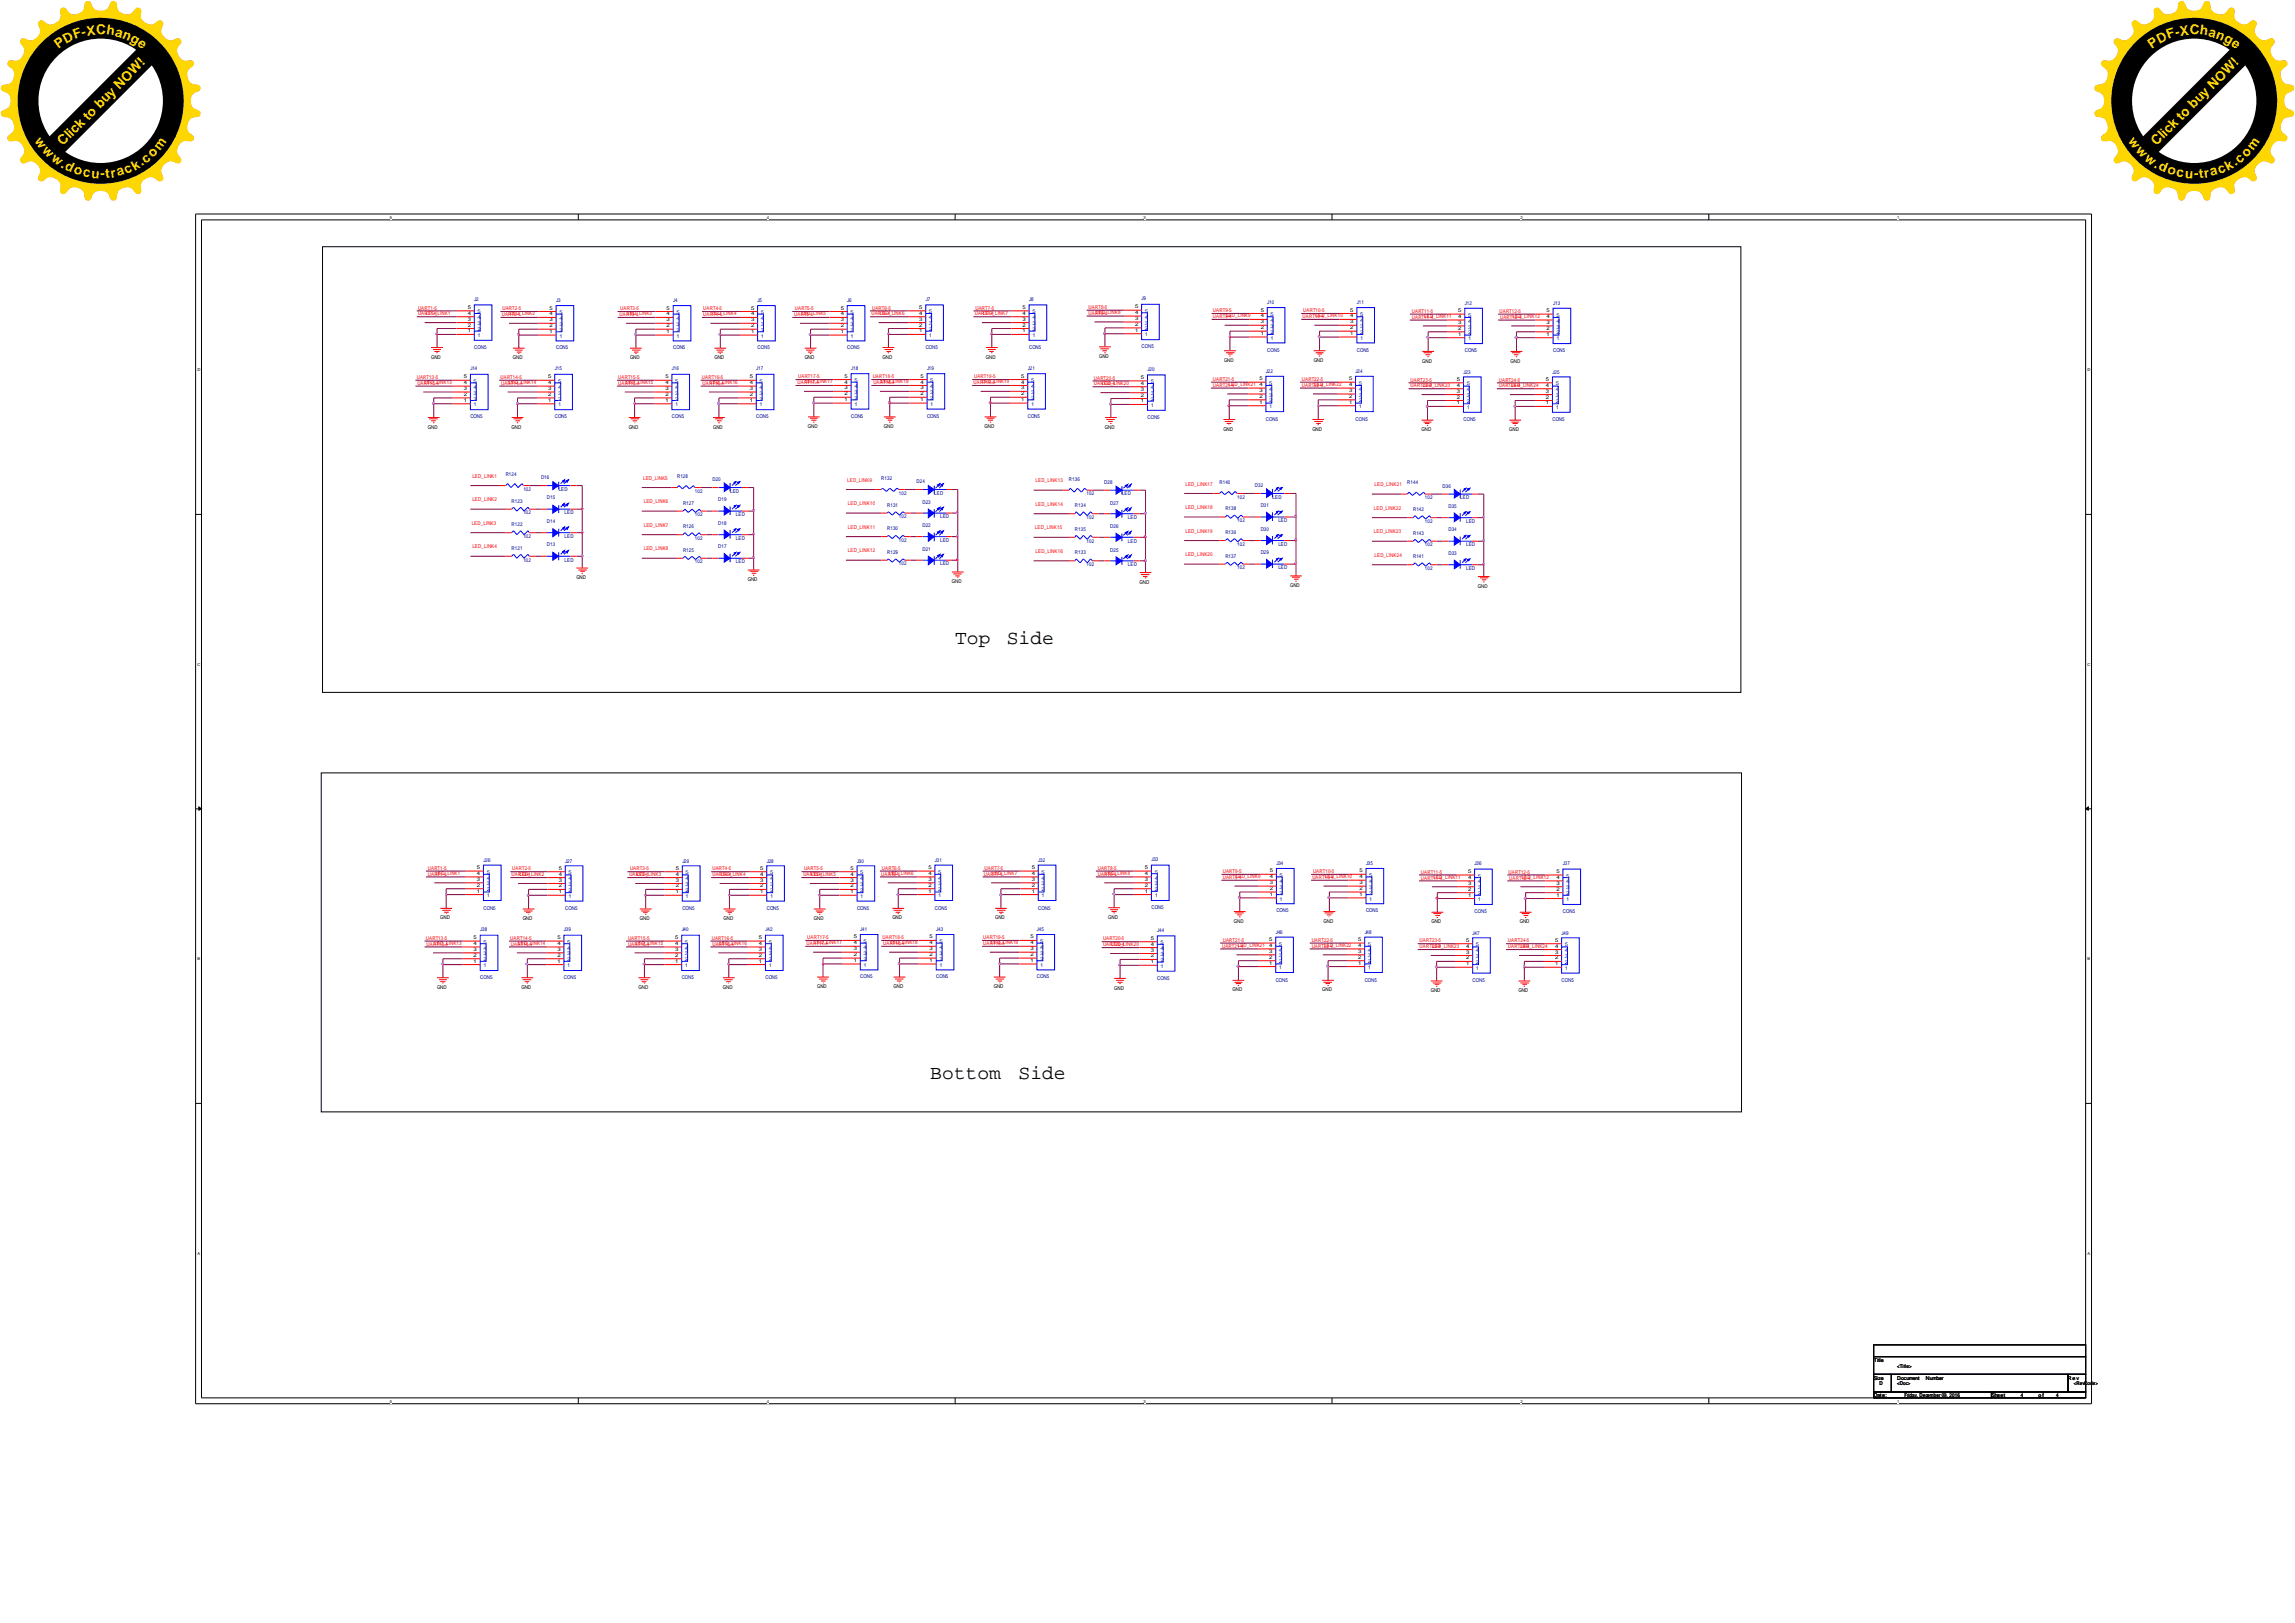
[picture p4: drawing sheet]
<svg xmlns="http://www.w3.org/2000/svg" width="297mm" height="210mm" viewBox="0 0 297 210" stroke-linecap="round" stroke-linejoin="round" font-family="sans-serif">
<defs><g id="words">
<g font-size="2.5">
<text x="123.6" y="83.3">Top</text>
<text x="130.3" y="83.3">Side</text>
<text x="120.4" y="139.5">Bottom</text>
<text x="131.8" y="139.5">Side</text>
</g>
<g font-size="1.7" fill="#ffd700">
<text x="8.5" y="5.7" transform="rotate(-27 8.5 5.7)">D</text>
<text x="9.7" y="5.1" transform="rotate(-19 9.7 5.1)">F</text>
<text x="10.7" y="4.7" transform="rotate(-14 10.7 4.7)">-</text>
<text x="11.3" y="4.6" transform="rotate(-8 11.3 4.6)">X</text>
<text x="12.4" y="4.4">C</text>
<text x="13.7" y="4.4" transform="rotate(8 13.7 4.4)">h</text>
<text x="14.8" y="4.6" transform="rotate(15 14.8 4.6)">a</text>
<text x="15.8" y="4.9" transform="rotate(22 15.8 4.9)">n</text>
<text x="16.8" y="5.3" transform="rotate(29 16.8 5.3)">g</text>
<text x="17.7" y="5.8" transform="rotate(36 17.7 5.8)">e</text>
<text x="279.5" y="5.7" transform="rotate(-27 279.5 5.7)">D</text>
<text x="280.6" y="5.1" transform="rotate(-19 280.6 5.1)">F</text>
<text x="281.6" y="4.7" transform="rotate(-14 281.6 4.7)">-</text>
<text x="282.2" y="4.6" transform="rotate(-8 282.2 4.6)">X</text>
<text x="283.4" y="4.4">C</text>
<text x="284.7" y="4.4" transform="rotate(8 284.7 4.4)">h</text>
<text x="285.7" y="4.6" transform="rotate(15 285.7 4.6)">a</text>
<text x="286.7" y="4.9" transform="rotate(22 286.7 4.9)">n</text>
<text x="287.7" y="5.3" transform="rotate(29 287.7 5.3)">g</text>
<text x="288.7" y="5.8" transform="rotate(36 288.7 5.8)">e</text>
<text x="7.6" y="6.4" transform="rotate(-35 7.6 6.4)">P</text>
<text x="278.5" y="6.4" transform="rotate(-35 278.5 6.4)">P</text>
<text x="4.4" y="18.3" transform="rotate(55 4.4 18.3)">w</text>
<text x="5.4" y="19.6" transform="rotate(46 5.4 19.6)">w</text>
<text x="6.5" y="20.7" transform="rotate(36 6.5 20.7)">w</text>
<text x="7.8" y="21.6" transform="rotate(30 7.8 21.6)">.</text>
<text x="8.1" y="18.9" transform="rotate(-45 8.1 18.9)">Click to buy NOW!</text>
<text x="8.3" y="21.9" transform="rotate(25 8.3 21.9)">d</text>
<text x="9.5" y="22.4" transform="rotate(18 9.5 22.4)">o</text>
<text x="10.7" y="22.8" transform="rotate(11 10.7 22.8)">c</text>
<text x="11.8" y="23" transform="rotate(4 11.8 23)">u</text>
<text x="13" y="23.1" transform="rotate(-2 13 23.1)">-</text>
<text x="13.7" y="23" transform="rotate(-6 13.7 23)">t</text>
<text x="14.4" y="23" transform="rotate(-10 14.4 23)">r</text>
<text x="15.2" y="22.8" transform="rotate(-15 15.2 22.8)">a</text>
<text x="16.3" y="22.5" transform="rotate(-22 16.3 22.5)">c</text>
<text x="17.4" y="22.1" transform="rotate(-29 17.4 22.1)">k</text>
<text x="18.4" y="21.5" transform="rotate(-34 18.4 21.5)">.</text>
<text x="18.9" y="21.2" transform="rotate(-38 18.9 21.2)">c</text>
<text x="19.8" y="20.5" transform="rotate(-45 19.8 20.5)">o</text>
<text x="20.7" y="19.5" transform="rotate(-54 20.7 19.5)">m</text>
<text x="275.4" y="18.3" transform="rotate(55 275.4 18.3)">w</text>
<text x="276.3" y="19.6" transform="rotate(46 276.3 19.6)">w</text>
<text x="277.5" y="20.7" transform="rotate(36 277.5 20.7)">w</text>
<text x="278.7" y="21.6" transform="rotate(30 278.7 21.6)">.</text>
<text x="279.1" y="18.9" transform="rotate(-45 279.1 18.9)">Click to buy NOW!</text>
<text x="279.3" y="21.9" transform="rotate(25 279.3 21.9)">d</text>
<text x="280.4" y="22.4" transform="rotate(18 280.4 22.4)">o</text>
<text x="281.6" y="22.8" transform="rotate(11 281.6 22.8)">c</text>
<text x="282.7" y="23" transform="rotate(4 282.7 23)">u</text>
<text x="284" y="23.1" transform="rotate(-2 284 23.1)">-</text>
<text x="284.7" y="23" transform="rotate(-6 284.7 23)">t</text>
<text x="285.3" y="23" transform="rotate(-10 285.3 23)">r</text>
<text x="286.2" y="22.8" transform="rotate(-15 286.2 22.8)">a</text>
<text x="287.3" y="22.5" transform="rotate(-22 287.3 22.5)">c</text>
<text x="288.3" y="22.1" transform="rotate(-29 288.3 22.1)">k</text>
<text x="289.3" y="21.5" transform="rotate(-34 289.3 21.5)">.</text>
<text x="289.8" y="21.2" transform="rotate(-38 289.8 21.2)">c</text>
<text x="290.7" y="20.5" transform="rotate(-45 290.7 20.5)">o</text>
<text x="291.6" y="19.5" transform="rotate(-54 291.6 19.5)">m</text>
</g>
<g font-size=".7" fill="#f00">
<text x="54.1" y="40">UART1-5</text>
<text x="54.1" y="40.8">UART1-4</text>
<text x="55.1" y="40.7">LED_LINK1</text>
<text x="64.9" y="40.9">UART2-4</text>
<text x="65" y="40.1">UART2-5</text>
<text x="66" y="40.8">LED_LINK2</text>
<text x="80.2" y="40.9">UART3-4</text>
<text x="80.3" y="40.1">UART3-5</text>
<text x="81.2" y="40.8">LED_LINK3</text>
<text x="91" y="40.1">UART4-5</text>
<text x="91" y="40.9">UART4-4</text>
<text x="92.1" y="40.8">LED_LINK4</text>
<text x="102.8" y="40.9">UART5-4</text>
<text x="102.9" y="40.1">UART5-5</text>
<text x="103.7" y="40.8">LED_LINK5</text>
<text x="112.8" y="40.8">UART6-4</text>
<text x="112.9" y="40">UART6-5</text>
<text x="113.9" y="40.7">LED_LINK6</text>
<text x="126.2" y="40.8">UART7-4</text>
<text x="126.2" y="40">UART7-5</text>
<text x="127.3" y="40.7">LED_LINK7</text>
<text x="140.9" y="40">UART8-5</text>
<text x="140.9" y="40.7">UART8-4</text>
<text x="141.8" y="40.6">LED_LINK8</text>
<text x="157" y="40.4">UART9-5</text>
<text x="157" y="41.1">UART9-4</text>
<text x="158.7" y="41.1">LED_LINK9</text>
<text x="168.6" y="41.1">UART10-4</text>
<text x="168.7" y="40.4">UART10-5</text>
<text x="170.3" y="41.1">LED_LINK10</text>
<text x="182.7" y="40.5">UART11-5</text>
<text x="182.7" y="41.2">UART11-4</text>
<text x="184.3" y="41.1">LED_LINK11</text>
<text x="194.1" y="40.5">UART12-5</text>
<text x="194.1" y="41.2">UART12-4</text>
<text x="195.7" y="41.1">LED_LINK12</text>
<text x="53.9" y="49">UART13-5</text>
<text x="54" y="49.8">UART13-4</text>
<text x="54.9" y="49.7">LED_LINK13</text>
<text x="64.8" y="49">UART14-5</text>
<text x="64.9" y="49.8">UART14-4</text>
<text x="65.9" y="49.7">LED_LINK14</text>
<text x="80" y="49">UART15-5</text>
<text x="80" y="49.8">UART15-4</text>
<text x="81" y="49.7">LED_LINK15</text>
<text x="90.8" y="49">UART16-5</text>
<text x="90.9" y="49.8">UART16-4</text>
<text x="91.9" y="49.7">LED_LINK16</text>
<text x="103.2" y="49.7">UART17-4</text>
<text x="103.3" y="48.9">UART17-5</text>
<text x="104.2" y="49.6">LED_LINK17</text>
<text x="112.9" y="48.9">UART18-5</text>
<text x="113" y="49.7">UART18-4</text>
<text x="114" y="49.6">LED_LINK18</text>
<text x="126" y="49.7">UART19-4</text>
<text x="126.1" y="48.9">UART19-5</text>
<text x="127.1" y="49.6">LED_LINK19</text>
<text x="141.6" y="49.1">UART20-5</text>
<text x="141.6" y="49.9">UART20-4</text>
<text x="142.6" y="49.8">LED_LINK20</text>
<text x="157" y="49.3">UART21-5</text>
<text x="157" y="50">UART21-4</text>
<text x="159" y="50">LED_LINK21</text>
<text x="168.5" y="49.3">UART22-5</text>
<text x="168.5" y="50">UART22-4</text>
<text x="170.1" y="50">LED_LINK22</text>
<text x="182.5" y="49.4">UART23-5</text>
<text x="182.5" y="50.1">UART23-4</text>
<text x="184.1" y="50">LED_LINK23</text>
<text x="194" y="49.4">UART24-5</text>
<text x="194" y="50.1">UART24-4</text>
<text x="195.6" y="50">LED_LINK24</text>
<text x="61.1" y="61.8">LED_LINK1</text>
<text x="61.1" y="64.9">LED_LINK2</text>
<text x="83.2" y="62.1">LED_LINK5</text>
<text x="83.3" y="65.1">LED_LINK6</text>
<text x="109.6" y="62.3">LED_LINK9</text>
<text x="109.7" y="65.4">LED_LINK10</text>
<text x="134" y="62.4">LED_LINK13</text>
<text x="134" y="65.4">LED_LINK14</text>
<text x="153.4" y="62.8">LED_LINK17</text>
<text x="153.4" y="65.9">LED_LINK18</text>
<text x="177.8" y="66">LED_LINK22</text>
<text x="177.9" y="62.9">LED_LINK21</text>
<text x="61" y="67.9">LED_LINK3</text>
<text x="61.1" y="71">LED_LINK4</text>
<text x="83.3" y="68.2">LED_LINK7</text>
<text x="83.3" y="71.2">LED_LINK8</text>
<text x="109.7" y="68.4">LED_LINK11</text>
<text x="109.7" y="71.5">LED_LINK12</text>
<text x="133.9" y="68.5">LED_LINK15</text>
<text x="134" y="71.5">LED_LINK16</text>
<text x="153.4" y="68.9">LED_LINK19</text>
<text x="153.4" y="72">LED_LINK20</text>
<text x="177.8" y="69">LED_LINK23</text>
<text x="177.9" y="72.1">LED_LINK24</text>
<text x="55.4" y="112.5">UART1-5</text>
<text x="55.4" y="113.3">UART1-4</text>
<text x="56.4" y="113.2">LED_LINK1</text>
<text x="66.2" y="113.4">UART2-4</text>
<text x="66.3" y="112.6">UART2-5</text>
<text x="67.2" y="113.3">LED_LINK2</text>
<text x="81.4" y="113.4">UART3-4</text>
<text x="81.5" y="112.6">UART3-5</text>
<text x="82.4" y="113.3">LED_LINK3</text>
<text x="92.2" y="113.4">UART4-4</text>
<text x="92.2" y="112.6">UART4-5</text>
<text x="93.3" y="113.3">LED_LINK4</text>
<text x="104" y="113.4">UART5-4</text>
<text x="104.1" y="112.6">UART5-5</text>
<text x="105" y="113.3">LED_LINK5</text>
<text x="114" y="113.3">UART6-4</text>
<text x="114.1" y="112.5">UART6-5</text>
<text x="115.1" y="113.2">LED_LINK6</text>
<text x="127.3" y="113.3">UART7-4</text>
<text x="127.4" y="112.5">UART7-5</text>
<text x="128.4" y="113.2">LED_LINK7</text>
<text x="142.1" y="112.5">UART8-5</text>
<text x="142.1" y="113.3">UART8-4</text>
<text x="143.1" y="113.2">LED_LINK8</text>
<text x="158.2" y="113.7">UART9-4</text>
<text x="158.2" y="112.9">UART9-5</text>
<text x="159.9" y="113.6">LED_LINK9</text>
<text x="169.8" y="113.7">UART10-4</text>
<text x="169.9" y="112.9">UART10-5</text>
<text x="171.4" y="113.6">LED_LINK10</text>
<text x="183.9" y="113">UART11-5</text>
<text x="183.9" y="113.8">UART11-4</text>
<text x="185.5" y="113.7">LED_LINK11</text>
<text x="195.2" y="113">UART12-5</text>
<text x="195.3" y="113.8">UART12-4</text>
<text x="196.9" y="113.7">LED_LINK12</text>
<text x="55.1" y="121.6">UART13-5</text>
<text x="55.2" y="122.3">UART13-4</text>
<text x="56.2" y="122.3">LED_LINK13</text>
<text x="66" y="121.6">UART14-5</text>
<text x="66.1" y="122.3">UART14-4</text>
<text x="67.1" y="122.3">LED_LINK14</text>
<text x="81.3" y="121.6">UART15-5</text>
<text x="81.3" y="122.3">UART15-4</text>
<text x="82.3" y="122.3">LED_LINK15</text>
<text x="92.1" y="121.6">UART16-5</text>
<text x="92.2" y="122.3">UART16-4</text>
<text x="93.1" y="122.3">LED_LINK16</text>
<text x="104.4" y="122.3">UART17-4</text>
<text x="104.5" y="121.5">UART17-5</text>
<text x="105.4" y="122.2">LED_LINK17</text>
<text x="114.2" y="121.5">UART18-5</text>
<text x="114.3" y="122.3">UART18-4</text>
<text x="115.2" y="122.2">LED_LINK18</text>
<text x="127.3" y="122.3">UART19-4</text>
<text x="127.3" y="121.5">UART19-5</text>
<text x="128.3" y="122.2">LED_LINK19</text>
<text x="142.7" y="121.7">UART20-5</text>
<text x="142.7" y="122.4">UART20-4</text>
<text x="143.8" y="122.3">LED_LINK20</text>
<text x="158.2" y="122.6">UART21-4</text>
<text x="158.2" y="121.8">UART21-5</text>
<text x="160.2" y="122.5">LED_LINK21</text>
<text x="169.8" y="122.6">UART22-4</text>
<text x="169.8" y="121.8">UART22-5</text>
<text x="171.4" y="122.5">LED_LINK22</text>
<text x="183.7" y="122.7">UART23-4</text>
<text x="183.7" y="121.9">UART23-5</text>
<text x="185.3" y="122.6">LED_LINK23</text>
<text x="195.2" y="121.9">UART24-5</text>
<text x="195.2" y="122.7">UART24-4</text>
<text x="196.8" y="122.6">LED_LINK24</text>
</g>
<g font-size=".7">
<text x="60.5" y="41.5">3</text>
<text x="60.5" y="40.7">4</text>
<text x="60.5" y="40">5</text>
<text x="71.1" y="41.6">3</text>
<text x="71.1" y="40.8">4</text>
<text x="71.1" y="40">5</text>
<text x="86.3" y="41.6">3</text>
<text x="86.3" y="40.8">4</text>
<text x="86.3" y="40">5</text>
<text x="97.2" y="41.6">3</text>
<text x="97.2" y="40.8">4</text>
<text x="97.2" y="40">5</text>
<text x="108.8" y="41.6">3</text>
<text x="108.8" y="40.8">4</text>
<text x="108.8" y="40">5</text>
<text x="119" y="41.5">3</text>
<text x="119" y="40.7">4</text>
<text x="119" y="40">5</text>
<text x="132.3" y="41.5">3</text>
<text x="132.3" y="40.7">4</text>
<text x="132.3" y="40">5</text>
<text x="146.9" y="41.4">3</text>
<text x="146.9" y="40.6">4</text>
<text x="146.9" y="39.9">5</text>
<text x="163.2" y="41.8">3</text>
<text x="163.2" y="41.1">4</text>
<text x="163.2" y="40.3">5</text>
<text x="174.8" y="41.8">3</text>
<text x="174.8" y="41.1">4</text>
<text x="174.8" y="40.3">5</text>
<text x="188.7" y="41.9">3</text>
<text x="188.7" y="41.1">4</text>
<text x="188.7" y="40.4">5</text>
<text x="200.2" y="41.9">3</text>
<text x="200.2" y="41.1">4</text>
<text x="200.2" y="40.4">5</text>
<text x="55.8" y="46.4">GND</text>
<text x="60.5" y="43">1</text>
<text x="60.5" y="42.2">2</text>
<text x="66.4" y="46.5">GND</text>
<text x="71.1" y="43.1">1</text>
<text x="71.1" y="42.3">2</text>
<text x="81.5" y="46.5">GND</text>
<text x="86.3" y="43.1">1</text>
<text x="86.3" y="42.3">2</text>
<text x="92.5" y="46.5">GND</text>
<text x="97.2" y="43.1">1</text>
<text x="97.2" y="42.3">2</text>
<text x="104.1" y="46.5">GND</text>
<text x="108.8" y="43.1">1</text>
<text x="108.8" y="42.3">2</text>
<text x="114.2" y="46.4">GND</text>
<text x="119" y="43">1</text>
<text x="119" y="42.2">2</text>
<text x="127.6" y="46.4">GND</text>
<text x="132.3" y="43">1</text>
<text x="132.3" y="42.2">2</text>
<text x="142.2" y="46.3">GND</text>
<text x="146.9" y="42.9">1</text>
<text x="146.9" y="42.2">2</text>
<text x="158.4" y="46.8">GND</text>
<text x="163.2" y="43.4">1</text>
<text x="163.2" y="42.6">2</text>
<text x="170" y="46.8">GND</text>
<text x="174.8" y="43.4">1</text>
<text x="174.8" y="42.6">2</text>
<text x="184.1" y="46.9">GND</text>
<text x="188.7" y="43.4">1</text>
<text x="188.7" y="42.7">2</text>
<text x="195.5" y="46.9">GND</text>
<text x="200.2" y="43.4">1</text>
<text x="200.2" y="42.7">2</text>
<text x="60" y="52">1</text>
<text x="60" y="51.2">2</text>
<text x="60" y="50.5">3</text>
<text x="60" y="49.7">4</text>
<text x="60" y="48.9">5</text>
<text x="71" y="52">1</text>
<text x="71" y="51.2">2</text>
<text x="71" y="50.5">3</text>
<text x="71" y="49.7">4</text>
<text x="71" y="48.9">5</text>
<text x="86.1" y="52">1</text>
<text x="86.1" y="51.2">2</text>
<text x="86.1" y="50.5">3</text>
<text x="86.1" y="49.7">4</text>
<text x="86.1" y="48.9">5</text>
<text x="97" y="52">1</text>
<text x="97" y="51.2">2</text>
<text x="97" y="50.5">3</text>
<text x="97" y="49.7">4</text>
<text x="97" y="48.9">5</text>
<text x="109.3" y="51.9">1</text>
<text x="109.3" y="51.1">2</text>
<text x="109.3" y="50.4">3</text>
<text x="109.3" y="49.6">4</text>
<text x="109.3" y="48.9">5</text>
<text x="119.1" y="51.9">1</text>
<text x="119.1" y="51.1">2</text>
<text x="119.1" y="50.4">3</text>
<text x="119.1" y="49.6">4</text>
<text x="119.1" y="48.9">5</text>
<text x="132.2" y="51.9">1</text>
<text x="132.2" y="51.1">2</text>
<text x="132.2" y="50.4">3</text>
<text x="132.2" y="49.6">4</text>
<text x="132.2" y="48.9">5</text>
<text x="147.7" y="52.1">1</text>
<text x="147.7" y="51.3">2</text>
<text x="147.7" y="50.5">3</text>
<text x="147.7" y="49.8">4</text>
<text x="147.7" y="49">5</text>
<text x="163" y="52.2">1</text>
<text x="163" y="51.5">2</text>
<text x="163" y="50.7">3</text>
<text x="163" y="50">4</text>
<text x="163" y="49.2">5</text>
<text x="174.6" y="52.2">1</text>
<text x="174.6" y="51.5">2</text>
<text x="174.6" y="50.7">3</text>
<text x="174.6" y="50">4</text>
<text x="174.6" y="49.2">5</text>
<text x="188.6" y="52.3">1</text>
<text x="188.6" y="51.6">2</text>
<text x="188.6" y="50.8">3</text>
<text x="188.6" y="50">4</text>
<text x="188.6" y="49.3">5</text>
<text x="200.1" y="52.3">1</text>
<text x="200.1" y="51.6">2</text>
<text x="200.1" y="50.8">3</text>
<text x="200.1" y="50">4</text>
<text x="200.1" y="49.3">5</text>
<text x="55.4" y="55.5">GND</text>
<text x="66.2" y="55.5">GND</text>
<text x="81.4" y="55.5">GND</text>
<text x="92.3" y="55.5">GND</text>
<text x="104.6" y="55.4">GND</text>
<text x="114.4" y="55.4">GND</text>
<text x="127.4" y="55.4">GND</text>
<text x="143" y="55.5">GND</text>
<text x="158.3" y="55.7">GND</text>
<text x="169.8" y="55.7">GND</text>
<text x="184" y="55.8">GND</text>
<text x="195.3" y="55.8">GND</text>
<text x="74.6" y="74.9">GND</text>
<text x="96.8" y="75.2">GND</text>
<text x="123.2" y="75.4">GND</text>
<text x="147.5" y="75.5">GND</text>
<text x="167" y="75.9">GND</text>
<text x="191.3" y="76">GND</text>
<text x="61.7" y="114">3</text>
<text x="61.7" y="113.2">4</text>
<text x="61.7" y="112.4">5</text>
<text x="72.3" y="113.3">4</text>
<text x="72.3" y="112.5">5</text>
<text x="87.5" y="113.3">4</text>
<text x="87.5" y="112.5">5</text>
<text x="98.4" y="113.3">4</text>
<text x="98.4" y="112.5">5</text>
<text x="110.1" y="113.3">4</text>
<text x="110.1" y="112.5">5</text>
<text x="120.1" y="114">3</text>
<text x="120.1" y="113.2">4</text>
<text x="120.1" y="112.4">5</text>
<text x="133.5" y="114">3</text>
<text x="133.5" y="113.2">4</text>
<text x="133.5" y="112.4">5</text>
<text x="148.2" y="114">3</text>
<text x="148.2" y="113.2">4</text>
<text x="148.2" y="112.4">5</text>
<text x="164.3" y="113.6">4</text>
<text x="164.3" y="112.9">5</text>
<text x="175.9" y="113.6">4</text>
<text x="175.9" y="112.9">5</text>
<text x="190" y="113.7">4</text>
<text x="190" y="112.9">5</text>
<text x="201.4" y="113.7">4</text>
<text x="201.4" y="112.9">5</text>
<text x="57" y="119">GND</text>
<text x="61.7" y="115.5">1</text>
<text x="61.7" y="114.7">2</text>
<text x="67.6" y="119">GND</text>
<text x="72.3" y="115.6">1</text>
<text x="72.3" y="114.8">2</text>
<text x="72.3" y="114">3</text>
<text x="82.8" y="119">GND</text>
<text x="87.5" y="115.6">1</text>
<text x="87.5" y="114.8">2</text>
<text x="87.5" y="114">3</text>
<text x="93.6" y="119">GND</text>
<text x="98.4" y="115.6">1</text>
<text x="98.4" y="114.8">2</text>
<text x="98.4" y="114">3</text>
<text x="105.3" y="119">GND</text>
<text x="110.1" y="115.6">1</text>
<text x="110.1" y="114.8">2</text>
<text x="110.1" y="114">3</text>
<text x="115.5" y="119">GND</text>
<text x="120.1" y="115.5">1</text>
<text x="120.1" y="114.7">2</text>
<text x="128.8" y="119">GND</text>
<text x="133.5" y="115.5">1</text>
<text x="133.5" y="114.7">2</text>
<text x="143.4" y="118.9">GND</text>
<text x="148.2" y="115.5">1</text>
<text x="148.2" y="114.7">2</text>
<text x="159.7" y="119.4">GND</text>
<text x="164.3" y="115.9">1</text>
<text x="164.3" y="115.1">2</text>
<text x="164.3" y="114.4">3</text>
<text x="171.3" y="119.4">GND</text>
<text x="175.9" y="115.9">1</text>
<text x="175.9" y="115.1">2</text>
<text x="175.9" y="114.4">3</text>
<text x="185.3" y="119.5">GND</text>
<text x="190" y="116">1</text>
<text x="190" y="115.2">2</text>
<text x="190" y="114.5">3</text>
<text x="196.7" y="119.5">GND</text>
<text x="201.4" y="116">1</text>
<text x="201.4" y="115.2">2</text>
<text x="201.4" y="114.5">3</text>
<text x="61.3" y="124.5">1</text>
<text x="61.3" y="123.8">2</text>
<text x="61.3" y="123">3</text>
<text x="61.3" y="122.3">4</text>
<text x="61.3" y="121.5">5</text>
<text x="72.1" y="124.5">1</text>
<text x="72.1" y="123.8">2</text>
<text x="72.1" y="123">3</text>
<text x="72.1" y="122.3">4</text>
<text x="72.1" y="121.5">5</text>
<text x="87.4" y="124.5">1</text>
<text x="87.4" y="123.8">2</text>
<text x="87.4" y="123">3</text>
<text x="87.4" y="122.3">4</text>
<text x="87.4" y="121.5">5</text>
<text x="98.2" y="124.5">1</text>
<text x="98.2" y="123.8">2</text>
<text x="98.2" y="123">3</text>
<text x="98.2" y="122.3">4</text>
<text x="98.2" y="121.5">5</text>
<text x="110.5" y="124.5">1</text>
<text x="110.5" y="123.7">2</text>
<text x="110.5" y="122.9">3</text>
<text x="110.5" y="122.2">4</text>
<text x="110.5" y="121.4">5</text>
<text x="120.3" y="124.5">1</text>
<text x="120.3" y="123.7">2</text>
<text x="120.3" y="122.9">3</text>
<text x="120.3" y="122.2">4</text>
<text x="120.3" y="121.4">5</text>
<text x="133.3" y="124.5">1</text>
<text x="133.3" y="123.7">2</text>
<text x="133.3" y="122.9">3</text>
<text x="133.3" y="122.2">4</text>
<text x="133.3" y="121.4">5</text>
<text x="148.9" y="124.6">1</text>
<text x="148.9" y="123.9">2</text>
<text x="148.9" y="123.1">3</text>
<text x="148.9" y="122.3">4</text>
<text x="148.9" y="121.6">5</text>
<text x="164.3" y="124.8">1</text>
<text x="164.3" y="124">2</text>
<text x="164.3" y="123.3">3</text>
<text x="164.3" y="122.5">4</text>
<text x="164.3" y="121.8">5</text>
<text x="175.8" y="124.8">1</text>
<text x="175.8" y="124">2</text>
<text x="175.8" y="123.3">3</text>
<text x="175.8" y="122.5">4</text>
<text x="175.8" y="121.8">5</text>
<text x="189.7" y="124.9">1</text>
<text x="189.7" y="124.1">2</text>
<text x="189.7" y="123.4">3</text>
<text x="189.7" y="122.6">4</text>
<text x="189.7" y="121.8">5</text>
<text x="201.3" y="124.9">1</text>
<text x="201.3" y="124.1">2</text>
<text x="201.3" y="123.4">3</text>
<text x="201.3" y="122.6">4</text>
<text x="201.3" y="121.8">5</text>
<text x="56.6" y="127.9">GND</text>
<text x="67.5" y="127.9">GND</text>
<text x="82.6" y="127.9">GND</text>
<text x="93.6" y="127.9">GND</text>
<text x="105.7" y="127.8">GND</text>
<text x="115.7" y="127.8">GND</text>
<text x="128.6" y="127.8">GND</text>
<text x="144.2" y="128">GND</text>
<text x="159.5" y="128.3">GND</text>
<text x="171.1" y="128.3">GND</text>
<text x="185.2" y="128.4">GND</text>
<text x="196.5" y="128.4">GND</text>
<text x="242.5" y="176.2">Title</text>
<text x="242.5" y="178.5">Size</text>
<text x="243.2" y="179.2">D</text>
<text x="245.5" y="178.5">Document</text>
<text x="245.5" y="179.2">&lt;Doc&gt;</text>
<text x="245.5" y="177">&lt;Title&gt;</text>
<text x="249.3" y="178.5">Number</text>
<text x="267.6" y="178.5">Re v</text>
<text x="268.4" y="179.2">&lt;RevCode&gt;</text>
<text x="242.5" y="180.8">Date:</text>
<text x="246.5" y="180.8">Friday, December 09, 2016</text>
<text x="257.7" y="180.8">Sheet</text>
<text x="261.5" y="180.8">4</text>
<text x="263.8" y="180.8">o f</text>
<text x="266.1" y="180.8">4</text>
</g>
<g font-size=".7" fill="#000080">
<text x="61.4" y="38.9">J2</text>
<text x="72" y="39">J3</text>
<text x="87.1" y="39">J4</text>
<text x="98" y="39">J5</text>
<text x="109.6" y="39">J6</text>
<text x="119.8" y="38.9">J7</text>
<text x="133.2" y="38.9">J8</text>
<text x="147.7" y="38.9">J9</text>
<text x="164" y="39.4">J10</text>
<text x="175.6" y="39.4">J11</text>
<text x="189.6" y="39.5">J12</text>
<text x="201" y="39.5">J13</text>
<text x="60.9" y="47.9">J14</text>
<text x="61.4" y="45.1">CON5</text>
<text x="71.8" y="47.9">J15</text>
<text x="72" y="45.2">CON5</text>
<text x="87" y="47.9">J16</text>
<text x="87.1" y="45.2">CON5</text>
<text x="97.9" y="47.9">J17</text>
<text x="98" y="45.2">CON5</text>
<text x="109.6" y="45.2">CON5</text>
<text x="110.2" y="47.8">J18</text>
<text x="119.8" y="45.1">CON5</text>
<text x="120" y="47.8">J19</text>
<text x="133" y="47.8">J21</text>
<text x="133.2" y="45.1">CON5</text>
<text x="147.7" y="45">CON5</text>
<text x="164" y="45.6">CON5</text>
<text x="175.6" y="45.6">CON5</text>
<text x="189.6" y="45.6">CON5</text>
<text x="201" y="45.6">CON5</text>
<text x="148.5" y="48">J20</text>
<text x="163.8" y="48.3">J22</text>
<text x="175.4" y="48.3">J24</text>
<text x="189.4" y="48.3">J23</text>
<text x="200.9" y="48.3">J25</text>
<text x="60.9" y="54.1">CON5</text>
<text x="71.8" y="54.1">CON5</text>
<text x="87" y="54.1">CON5</text>
<text x="97.9" y="54.1">CON5</text>
<text x="110.2" y="54">CON5</text>
<text x="120" y="54">CON5</text>
<text x="133" y="54">CON5</text>
<text x="148.5" y="54.2">CON5</text>
<text x="163.8" y="54.4">CON5</text>
<text x="175.4" y="54.4">CON5</text>
<text x="189.4" y="54.5">CON5</text>
<text x="200.9" y="54.5">CON5</text>
<text x="65.4" y="61.6">R124</text>
<text x="66.2" y="65">R123</text>
<text x="67.7" y="63.5">102</text>
<text x="70" y="62">D16</text>
<text x="70.8" y="64.6">D15</text>
<text x="72.3" y="63.5">LED</text>
<text x="87.6" y="61.8">R128</text>
<text x="88.4" y="65.3">R127</text>
<text x="89.9" y="63.8">102</text>
<text x="92.2" y="62.2">D20</text>
<text x="93" y="64.9">D19</text>
<text x="94.5" y="63.8">LED</text>
<text x="114" y="62.1">R132</text>
<text x="114.8" y="65.5">R131</text>
<text x="116.3" y="64">102</text>
<text x="118.6" y="62.5">D24</text>
<text x="119.4" y="65.2">D23</text>
<text x="120.9" y="64">LED</text>
<text x="138.3" y="62.2">R136</text>
<text x="139.1" y="65.6">R134</text>
<text x="140.6" y="64.1">102</text>
<text x="142.9" y="62.6">D28</text>
<text x="143.7" y="65.3">D27</text>
<text x="145.2" y="64.1">LED</text>
<text x="157.8" y="62.6">R140</text>
<text x="160.1" y="64.5">102</text>
<text x="162.4" y="63">D32</text>
<text x="163.2" y="65.6">D31</text>
<text x="164.7" y="64.5">LED</text>
<text x="182.1" y="62.7">R144</text>
<text x="184.4" y="64.6">102</text>
<text x="186.7" y="63.1">D36</text>
<text x="187.5" y="65.7">D35</text>
<text x="189" y="64.6">LED</text>
<text x="66.2" y="71.1">R121</text>
<text x="66.2" y="68.1">R122</text>
<text x="67.7" y="69.6">102</text>
<text x="67.7" y="66.5">102</text>
<text x="70.8" y="70.7">D13</text>
<text x="70.8" y="67.6">D14</text>
<text x="73.1" y="69.6">LED</text>
<text x="73.1" y="66.5">LED</text>
<text x="88.4" y="71.4">R125</text>
<text x="88.4" y="68.3">R126</text>
<text x="89.9" y="69.9">102</text>
<text x="89.9" y="66.8">102</text>
<text x="93" y="71">D17</text>
<text x="93" y="67.9">D18</text>
<text x="95.2" y="69.8">LED</text>
<text x="95.2" y="66.8">LED</text>
<text x="114.8" y="71.6">R129</text>
<text x="114.8" y="68.6">R130</text>
<text x="116.3" y="70.1">102</text>
<text x="116.3" y="67.1">102</text>
<text x="119.4" y="68.2">D22</text>
<text x="119.4" y="71.3">D21</text>
<text x="121.7" y="70.1">LED</text>
<text x="121.7" y="67.1">LED</text>
<text x="139.1" y="71.7">R133</text>
<text x="139.1" y="68.7">R135</text>
<text x="140.6" y="67.1">102</text>
<text x="140.6" y="70.2">102</text>
<text x="143.7" y="71.4">D25</text>
<text x="143.7" y="68.3">D26</text>
<text x="146" y="70.2">LED</text>
<text x="146" y="67.1">LED</text>
<text x="158.6" y="66">R138</text>
<text x="158.6" y="69.1">R139</text>
<text x="160.1" y="67.6">102</text>
<text x="160.1" y="70.6">102</text>
<text x="163.2" y="71.7">D29</text>
<text x="163.2" y="68.7">D30</text>
<text x="165.4" y="67.6">LED</text>
<text x="165.4" y="70.6">LED</text>
<text x="182.9" y="66.1">R142</text>
<text x="182.9" y="69.2">R143</text>
<text x="184.4" y="67.6">102</text>
<text x="184.4" y="70.7">102</text>
<text x="187.5" y="71.8">D33</text>
<text x="187.5" y="68.7">D34</text>
<text x="189.7" y="67.6">LED</text>
<text x="189.7" y="70.7">LED</text>
<text x="67.7" y="72.6">102</text>
<text x="73.1" y="72.6">LED</text>
<text x="89.9" y="72.9">102</text>
<text x="95.2" y="72.9">LED</text>
<text x="116.3" y="73.2">102</text>
<text x="121.7" y="73.2">LED</text>
<text x="140.6" y="73.2">102</text>
<text x="146" y="73.2">LED</text>
<text x="158.6" y="72.1">R137</text>
<text x="160.1" y="73.7">102</text>
<text x="165.4" y="73.7">LED</text>
<text x="182.9" y="72.2">R141</text>
<text x="184.4" y="73.7">102</text>
<text x="189.7" y="73.7">LED</text>
<text x="62.6" y="111.5">J26</text>
<text x="73.2" y="111.6">J27</text>
<text x="88.3" y="111.6">J29</text>
<text x="99.2" y="111.6">J28</text>
<text x="110.9" y="111.6">J30</text>
<text x="121" y="111.5">J31</text>
<text x="134.4" y="111.5">J32</text>
<text x="149" y="111.4">J33</text>
<text x="165.2" y="111.8">J34</text>
<text x="176.8" y="111.8">J35</text>
<text x="190.8" y="111.9">J36</text>
<text x="202.3" y="111.9">J37</text>
<text x="62.6" y="117.7">CON5</text>
<text x="73.2" y="117.8">CON5</text>
<text x="88.3" y="117.8">CON5</text>
<text x="99.2" y="117.8">CON5</text>
<text x="110.9" y="117.8">CON5</text>
<text x="121" y="117.7">CON5</text>
<text x="134.4" y="117.7">CON5</text>
<text x="149" y="117.6">CON5</text>
<text x="165.2" y="118">CON5</text>
<text x="176.8" y="118">CON5</text>
<text x="190.8" y="118.1">CON5</text>
<text x="202.3" y="118.1">CON5</text>
<text x="62.1" y="120.5">J38</text>
<text x="73" y="120.5">J39</text>
<text x="88.2" y="120.5">J40</text>
<text x="99.1" y="120.5">J42</text>
<text x="111.3" y="120.4">J41</text>
<text x="121.2" y="120.4">J43</text>
<text x="134.2" y="120.4">J45</text>
<text x="149.8" y="120.6">J44</text>
<text x="165.1" y="120.8">J46</text>
<text x="176.6" y="120.8">J48</text>
<text x="190.6" y="120.9">J47</text>
<text x="202.1" y="120.9">J49</text>
<text x="62.1" y="126.7">CON5</text>
<text x="73" y="126.7">CON5</text>
<text x="88.2" y="126.7">CON5</text>
<text x="99.1" y="126.7">CON5</text>
<text x="111.3" y="126.6">CON5</text>
<text x="121.2" y="126.6">CON5</text>
<text x="134.2" y="126.6">CON5</text>
<text x="149.8" y="126.7">CON5</text>
<text x="165.1" y="127">CON5</text>
<text x="176.6" y="127">CON5</text>
<text x="190.6" y="127.1">CON5</text>
<text x="202.1" y="127.1">CON5</text>
</g>
<g font-size=".7" fill="#004080">
<text x="61.8" y="41.3">4</text>
<text x="61.8" y="40.6">5</text>
<text x="72.4" y="41.4">4</text>
<text x="72.4" y="40.6">5</text>
<text x="87.5" y="41.4">4</text>
<text x="87.5" y="40.6">5</text>
<text x="98.5" y="41.4">4</text>
<text x="98.5" y="40.6">5</text>
<text x="110.1" y="41.4">4</text>
<text x="110.1" y="40.6">5</text>
<text x="120.2" y="41.3">4</text>
<text x="120.2" y="40.6">5</text>
<text x="133.6" y="41.3">4</text>
<text x="133.6" y="40.6">5</text>
<text x="148.2" y="42">3</text>
<text x="148.2" y="41.2">4</text>
<text x="148.2" y="40.5">5</text>
<text x="164.4" y="41.7">4</text>
<text x="164.4" y="40.9">5</text>
<text x="176" y="41.7">4</text>
<text x="176" y="40.9">5</text>
<text x="190" y="41.7">4</text>
<text x="190" y="41">5</text>
<text x="201.4" y="41.7">4</text>
<text x="201.4" y="41">5</text>
<text x="61.8" y="43.6">1</text>
<text x="61.8" y="42.8">2</text>
<text x="61.8" y="42.1">3</text>
<text x="72.4" y="43.7">1</text>
<text x="72.4" y="42.9">2</text>
<text x="72.4" y="42.2">3</text>
<text x="87.5" y="43.7">1</text>
<text x="87.5" y="42.9">2</text>
<text x="87.5" y="42.2">3</text>
<text x="98.5" y="43.7">1</text>
<text x="98.5" y="42.9">2</text>
<text x="98.5" y="42.2">3</text>
<text x="110.1" y="43.7">1</text>
<text x="110.1" y="42.9">2</text>
<text x="110.1" y="42.2">3</text>
<text x="120.2" y="43.6">1</text>
<text x="120.2" y="42.8">2</text>
<text x="120.2" y="42.1">3</text>
<text x="133.6" y="43.6">1</text>
<text x="133.6" y="42.8">2</text>
<text x="133.6" y="42.1">3</text>
<text x="148.2" y="43.5">1</text>
<text x="148.2" y="42.8">2</text>
<text x="164.4" y="43.9">1</text>
<text x="164.4" y="43.2">2</text>
<text x="164.4" y="42.4">3</text>
<text x="176" y="43.9">1</text>
<text x="176" y="43.2">2</text>
<text x="176" y="42.4">3</text>
<text x="190" y="44">1</text>
<text x="190" y="43.3">2</text>
<text x="190" y="42.5">3</text>
<text x="201.4" y="44">1</text>
<text x="201.4" y="43.3">2</text>
<text x="201.4" y="42.5">3</text>
<text x="61.3" y="52.6">1</text>
<text x="61.3" y="51.8">2</text>
<text x="61.3" y="51.1">3</text>
<text x="61.3" y="50.3">4</text>
<text x="61.3" y="49.5">5</text>
<text x="72.2" y="52.6">1</text>
<text x="72.2" y="51.8">2</text>
<text x="72.2" y="51.1">3</text>
<text x="72.2" y="50.3">4</text>
<text x="72.2" y="49.5">5</text>
<text x="87.4" y="52.6">1</text>
<text x="87.4" y="51.8">2</text>
<text x="87.4" y="51.1">3</text>
<text x="87.4" y="50.3">4</text>
<text x="87.4" y="49.5">5</text>
<text x="98.3" y="52.6">1</text>
<text x="98.3" y="51.8">2</text>
<text x="98.3" y="51.1">3</text>
<text x="98.3" y="50.3">4</text>
<text x="98.3" y="49.5">5</text>
<text x="110.6" y="52.5">1</text>
<text x="110.6" y="51.7">2</text>
<text x="110.6" y="51">3</text>
<text x="110.6" y="50.2">4</text>
<text x="110.6" y="49.4">5</text>
<text x="120.4" y="52.5">1</text>
<text x="120.4" y="51.7">2</text>
<text x="120.4" y="51">3</text>
<text x="120.4" y="50.2">4</text>
<text x="120.4" y="49.4">5</text>
<text x="133.4" y="52.5">1</text>
<text x="133.4" y="51.7">2</text>
<text x="133.4" y="51">3</text>
<text x="133.4" y="50.2">4</text>
<text x="133.4" y="49.4">5</text>
<text x="148.9" y="52.7">1</text>
<text x="148.9" y="51.9">2</text>
<text x="148.9" y="51.1">3</text>
<text x="148.9" y="50.4">4</text>
<text x="148.9" y="49.6">5</text>
<text x="164.3" y="52.8">1</text>
<text x="164.3" y="52.1">2</text>
<text x="164.3" y="51.3">3</text>
<text x="164.3" y="50.5">4</text>
<text x="164.3" y="49.8">5</text>
<text x="175.9" y="52.8">1</text>
<text x="175.9" y="52.1">2</text>
<text x="175.9" y="51.3">3</text>
<text x="175.9" y="50.5">4</text>
<text x="175.9" y="49.8">5</text>
<text x="189.8" y="52.9">1</text>
<text x="189.8" y="52.2">2</text>
<text x="189.8" y="51.4">3</text>
<text x="189.8" y="50.6">4</text>
<text x="189.8" y="49.9">5</text>
<text x="201.3" y="52.9">1</text>
<text x="201.3" y="52.2">2</text>
<text x="201.3" y="51.4">3</text>
<text x="201.3" y="50.6">4</text>
<text x="201.3" y="49.9">5</text>
<text x="63" y="113.8">4</text>
<text x="63" y="113">5</text>
<text x="73.6" y="113.9">4</text>
<text x="73.6" y="113.1">5</text>
<text x="88.7" y="113.9">4</text>
<text x="88.7" y="113.1">5</text>
<text x="99.7" y="113.9">4</text>
<text x="99.7" y="113.1">5</text>
<text x="111.3" y="113.9">4</text>
<text x="111.3" y="113.1">5</text>
<text x="121.4" y="113.8">4</text>
<text x="121.4" y="113">5</text>
<text x="134.8" y="113.8">4</text>
<text x="134.8" y="113">5</text>
<text x="149.4" y="113.8">4</text>
<text x="149.4" y="113">5</text>
<text x="165.6" y="113.5">5</text>
<text x="177.2" y="113.5">5</text>
<text x="191.3" y="113.5">5</text>
<text x="202.7" y="113.5">5</text>
<text x="63" y="116.1">1</text>
<text x="63" y="115.3">2</text>
<text x="63" y="114.6">3</text>
<text x="73.6" y="116.2">1</text>
<text x="73.6" y="115.4">2</text>
<text x="73.6" y="114.6">3</text>
<text x="88.7" y="116.2">1</text>
<text x="88.7" y="115.4">2</text>
<text x="88.7" y="114.6">3</text>
<text x="99.7" y="116.2">1</text>
<text x="99.7" y="115.4">2</text>
<text x="99.7" y="114.6">3</text>
<text x="111.3" y="116.2">1</text>
<text x="111.3" y="115.4">2</text>
<text x="111.3" y="114.6">3</text>
<text x="121.4" y="116.1">1</text>
<text x="121.4" y="115.3">2</text>
<text x="121.4" y="114.6">3</text>
<text x="134.8" y="116.1">1</text>
<text x="134.8" y="115.3">2</text>
<text x="134.8" y="114.6">3</text>
<text x="149.4" y="116.1">1</text>
<text x="149.4" y="115.3">2</text>
<text x="149.4" y="114.6">3</text>
<text x="165.6" y="116.5">1</text>
<text x="165.6" y="115.7">2</text>
<text x="165.6" y="115">3</text>
<text x="165.6" y="114.2">4</text>
<text x="177.2" y="116.5">1</text>
<text x="177.2" y="115.7">2</text>
<text x="177.2" y="115">3</text>
<text x="177.2" y="114.2">4</text>
<text x="191.3" y="116.6">1</text>
<text x="191.3" y="115.8">2</text>
<text x="191.3" y="115.1">3</text>
<text x="191.3" y="114.3">4</text>
<text x="202.7" y="116.6">1</text>
<text x="202.7" y="115.8">2</text>
<text x="202.7" y="115.1">3</text>
<text x="202.7" y="114.3">4</text>
<text x="62.6" y="125.1">1</text>
<text x="62.6" y="124.4">2</text>
<text x="62.6" y="123.6">3</text>
<text x="62.6" y="122.9">4</text>
<text x="62.6" y="122.1">5</text>
<text x="73.4" y="125.1">1</text>
<text x="73.4" y="124.4">2</text>
<text x="73.4" y="123.6">3</text>
<text x="73.4" y="122.9">4</text>
<text x="73.4" y="122.1">5</text>
<text x="88.6" y="125.1">1</text>
<text x="88.6" y="124.4">2</text>
<text x="88.6" y="123.6">3</text>
<text x="88.6" y="122.9">4</text>
<text x="88.6" y="122.1">5</text>
<text x="99.5" y="125.1">1</text>
<text x="99.5" y="124.4">2</text>
<text x="99.5" y="123.6">3</text>
<text x="99.5" y="122.9">4</text>
<text x="99.5" y="122.1">5</text>
<text x="111.8" y="125.1">1</text>
<text x="111.8" y="124.3">2</text>
<text x="111.8" y="123.5">3</text>
<text x="111.8" y="122.8">4</text>
<text x="111.8" y="122">5</text>
<text x="121.6" y="125.1">1</text>
<text x="121.6" y="124.3">2</text>
<text x="121.6" y="123.5">3</text>
<text x="121.6" y="122.8">4</text>
<text x="121.6" y="122">5</text>
<text x="134.6" y="125.1">1</text>
<text x="134.6" y="124.3">2</text>
<text x="134.6" y="123.5">3</text>
<text x="134.6" y="122.8">4</text>
<text x="134.6" y="122">5</text>
<text x="150.2" y="125.2">1</text>
<text x="150.2" y="124.5">2</text>
<text x="150.2" y="123.7">3</text>
<text x="150.2" y="122.9">4</text>
<text x="150.2" y="122.2">5</text>
<text x="165.5" y="125.4">1</text>
<text x="165.5" y="124.6">2</text>
<text x="165.5" y="123.9">3</text>
<text x="165.5" y="123.1">4</text>
<text x="165.5" y="122.3">5</text>
<text x="177" y="125.4">1</text>
<text x="177" y="124.6">2</text>
<text x="177" y="123.9">3</text>
<text x="177" y="123.1">4</text>
<text x="177" y="122.3">5</text>
<text x="191" y="125.5">1</text>
<text x="191" y="124.7">2</text>
<text x="191" y="124">3</text>
<text x="191" y="123.2">4</text>
<text x="191" y="122.4">5</text>
<text x="202.5" y="125.5">1</text>
<text x="202.5" y="124.7">2</text>
<text x="202.5" y="124">3</text>
<text x="202.5" y="123.2">4</text>
<text x="202.5" y="122.4">5</text>
</g>
<g font-size=".5">
<text x="50.5" y="28.4">5</text>
<text x="99.2" y="28.4">4</text>
<text x="148" y="28.4">3</text>
<text x="196.8" y="28.4">2</text>
<text x="245.5" y="28.4">1</text>
<text x="25.6" y="48">D</text>
<text x="270.2" y="48">D</text>
<text x="25.6" y="86.1">C</text>
<text x="270.2" y="86.1">C</text>
<text x="25.6" y="124.2">B</text>
<text x="270.2" y="124.2">B</text>
<text x="25.6" y="162.3">A</text>
<text x="270.2" y="162.3">A</text>
<text x="50.5" y="181.5">5</text>
<text x="99.2" y="181.5">4</text>
<text x="148" y="181.5">3</text>
<text x="196.8" y="181.5">2</text>
<text x="245.5" y="181.5">1</text>
</g>
</g></defs>
<path d="M25.3 27.7h245.4v153.9h-245.4zM26.1 28.4h243.8v152.4h-243.8z" fill="none" stroke="#000" stroke-width=".13"/>
<g fill="#fff">
<path d="M50.5 27.9h.2v.5h-.2z"/>
<path d="M50.5 181h.2v.6h-.2z"/>
</g>
<path d="M74.8 27.7v.7M74.8 180.8v.8" fill="none" stroke="#000" stroke-width=".13"/>
<g fill="#fff">
<path d="M99.2 27.9h.3v.5h-.3z"/>
<path d="M99.2 181h.3v.6h-.3z"/>
</g>
<path d="M123.6 27.7v.7M123.6 180.8v.8" fill="none" stroke="#000" stroke-width=".13"/>
<g fill="#fff">
<path d="M148 27.9h.3v.5h-.3z"/>
<path d="M148 181h.3v.6h-.3z"/>
</g>
<path d="M172.4 27.7v.7M172.4 180.8v.8" fill="none" stroke="#000" stroke-width=".13"/>
<g fill="#fff">
<path d="M196.8 27.9h.2v.5h-.2z"/>
<path d="M196.8 181h.2v.6h-.2z"/>
</g>
<path d="M221.1 27.7v.7M221.1 180.8v.8" fill="none" stroke="#000" stroke-width=".13"/>
<g fill="#fff">
<path d="M245.5 27.9h.3v.5h-.3z"/>
<path d="M245.5 181h.3v.6h-.3z"/>
<path d="M25.6 47.5h.3v.6h-.3z"/>
<path d="M270.2 47.5h.3v.6h-.3z"/>
<path d="M25.6 85.6h.3v.6h-.3z"/>
<path d="M270.2 85.6h.3v.6h-.3z"/>
</g>
<path d="M25.3 66.5h.8M269.9 66.5h.8" fill="none" stroke="#000" stroke-width=".13"/>
<g fill="#fff">
<path d="M25.6 123.7h.3v.6h-.3z"/>
<path d="M270.2 123.7h.3v.6h-.3z"/>
</g>
<path d="M25.3 104.6h.8M269.9 104.6h.8" fill="none" stroke="#000" stroke-width=".13"/>
<path d="M25.7 104.4l.4 .2-.4 .2zM269.9 104.6l.4-.2v.4z" fill="#000" stroke="#000" stroke-width=".13"/>
<g fill="#fff">
<path d="M25.6 161.8h.3v.6h-.3z"/>
<path d="M270.2 161.8h.3v.6h-.3z"/>
</g>
<path d="M41.7 31.9h183.6v57.7h-183.6zM41.6 100h183.8v43.8h-183.8zM25.3 142.7h.8M269.9 142.7h.8M242.5 174h27.4v1.5h-27.4zM242.5 175.5h27.4v2.3h-27.4zM242.5 177.8h2.3v2.3h-2.3zM244.8 177.8h22.8v2.3h-22.8zM267.6 177.8h2.3v2.3h-2.3zM242.5 180.1h15.2v.7h-15.2zM257.7 180.1h12.2v.7h-12.2z" fill="none" stroke="#000" stroke-width=".13"/>
<g fill="none" stroke="#800040" stroke-width=".13">
<path d="M53.8 49.2h4.8M53.8 50h4.8M53.9 40.2h5.2M53.9 41h5.2M54.8 50.7h3.8M54.9 41.7h4.2M56.1 52.2h2.5M56.6 43.3h2.5M58.6 51.5h-2.5v2.5M59.1 42.5h-2.5v2.5M64.6 49.2h4.9M64.6 50h4.9"/>
<path d="M64.8 40.3h4.9M64.8 41.1h4.9M65.7 50.7h3.8M65.9 41.8h3.8M67 52.2h2.5M67.1 43.3h2.6M69.5 51.5h-2.5v2.5M69.7 42.6h-2.6v2.4M79.8 49.2h4.9M79.8 50h4.9M79.9 40.3h4.9M79.9 41.1h4.9"/>
<path d="M80.9 50.7h3.8M81 41.8h3.8M82.1 52.2h2.6M82.3 43.3h2.5M84.7 51.5h-2.6v2.5M84.8 42.6h-2.5v2.4M90.7 49.2h4.9M90.7 50h4.9M90.8 40.3h5M90.8 41.1h5M91.8 50.7h3.8M91.9 41.8h3.9"/>
<path d="M93 52.2h2.6M93.2 43.3h2.6M95.6 51.5h-2.6v2.5M95.8 42.6h-2.6v2.4M102.5 40.3h4.9M102.5 41.1h4.9M103 49.1h4.9M103 49.9h4.9M103.5 41.8h3.9M104.1 50.6h3.8M104.9 43.3h2.5M105.3 52.2h2.6"/>
<path d="M107.4 42.6h-2.5v2.4M107.9 51.4h-2.6v2.5M112.6 40.2h4.9M112.6 41h4.9M112.8 49.1h4.9M112.8 49.9h4.9M113.7 41.7h3.8M113.9 50.6h3.8M115 43.3h2.5M115.1 52.2h2.6M117.5 42.5h-2.5v2.5M117.7 51.4h-2.6v2.5"/>
<path d="M125.8 49.1h4.9M125.8 49.9h4.9M126 40.2h4.9M126 41h4.9M126.9 50.6h3.8M127.1 41.7h3.8M128.2 52.2h2.5M128.4 43.3h2.5M130.7 51.4h-2.5v2.5M130.9 42.5h-2.5v2.5M140.6 40.1h4.9M140.6 40.9h4.9"/>
<path d="M141.4 49.3h4.8M141.4 50h4.8M141.6 41.7h3.9M142.4 50.8h3.8M143 43.2h2.5M143.8 52.3h2.4M145.5 42.4h-2.5v2.5M146.2 51.6h-2.4v2.4M156.7 49.4h4.8M156.7 50.2h4.8M156.8 40.6h4.9M156.8 41.3h4.9"/>
<path d="M158.5 42.1h3.2M158.8 51h2.7M159.1 52.5h2.4M159.2 43.6h2.5M161.5 51.7h-2.4v2.6M161.7 42.8h-2.5v2.6M168.2 49.4h4.9M168.2 50.2h4.9M168.4 40.6h4.9M168.4 41.3h4.9M169.9 51h3.2M170.1 42.1h3.2"/>
<path d="M170.6 52.5h2.5M170.8 43.6h2.5M173.1 51.7h-2.5v2.6M173.3 42.8h-2.5v2.6M182.3 49.5h4.8M182.3 50.3h4.8M182.5 40.6h4.8M182.5 41.4h4.8M184 51.1h3.1M184.1 42.2h3.2M184.7 52.6h2.4M184.8 43.7h2.5"/>
<path d="M187.1 51.8h-2.4v2.6M187.3 42.9h-2.5v2.6M193.7 49.5h4.9M193.7 50.3h4.9M193.9 40.6h4.8M193.9 41.4h4.8M195.4 51.1h3.2M195.6 42.2h3.1M196.1 52.6h2.5M196.3 43.7h2.4M198.6 51.8h-2.5v2.6M198.7 42.9h-2.4v2.6"/>
<path d="M60.9 62.8h3.8M60.9 68.9h4.5M60.9 65.9h4.5M60.9 72h4.5M68.5 62.8h1.5M69.3 68.9h.7M69.3 65.9h.7M69.3 72h.7M74.6 62.8h.8v10.7M74.6 68.9h.8M74.6 65.9h.8M74.6 72h.8"/>
<path d="M83.1 63.1h3.8M83.1 69.2h4.5M83.1 66.1h4.5M83.1 72.2h4.5M90.7 63.1h1.5M91.4 69.2h.8M91.4 66.1h.8M91.4 72.2h.8M96.8 63.1h.7v10.6M96.8 69.2h.7M96.8 66.1h.7M96.8 72.2h.7"/>
<path d="M109.5 69.4h4.5M109.5 63.3h3.8M109.5 66.4h4.5M109.5 72.5h4.5M117.1 63.3h1.5M117.9 69.4h.7M117.9 66.4h.7M117.9 72.5h.7M123.2 69.4h.8M123.2 63.3h.8v10.7M123.2 66.4h.8M123.2 72.5h.8"/>
<path d="M133.8 69.5h4.5M133.8 63.4h3.8M133.8 66.5h4.5M133.8 72.6h4.5M141.4 63.4h1.5M142.2 69.5h.7M142.2 66.5h.7M142.2 72.6h.7M147.5 69.5h.8M147.5 63.4h.8v10.7M147.5 66.5h.8M147.5 72.6h.8"/>
<path d="M153.2 69.9h4.6M153.2 63.8h3.9M153.2 66.9h4.6M153.2 73h4.6M160.9 63.8h1.5M161.6 69.9h.8M161.6 66.9h.8M161.6 73h.8M167 69.9h.7M167 63.8h.7v10.7M167 66.9h.7M167 73h.7"/>
<path d="M177.5 70h4.6M177.5 63.9h3.9M177.5 67h4.6M177.5 73.1h4.6M185.2 63.9h1.5M185.9 70h.8M185.9 67h.8M185.9 73.1h.8M191.3 70h.7M191.3 63.9h.7v10.7M191.3 67h.7M191.3 73.1h.7"/>
<path d="M55.1 112.7h5.2M55.1 113.5h5.2M56.2 114.2h4.1M57.7 115.7h2.6M60.3 115h-2.6v2.5M66 113.5h4.9M66 112.8h4.9M67.1 114.3h3.8M68.4 115.8h2.5M70.9 115.1h-2.5v2.5M81.2 113.5h4.8M81.2 112.8h4.8"/>
<path d="M82.2 114.3h3.8M83.6 115.8h2.4M86 115.1h-2.4v2.5M92 113.5h4.9M92 112.8h4.9M93.1 114.3h3.8M94.4 115.8h2.5M96.9 115.1h-2.5v2.5M103.7 113.5h4.9M103.7 112.8h4.9M104.8 114.3h3.8M106.1 115.8h2.5"/>
<path d="M108.6 115.1h-2.5v2.5M113.9 112.7h4.8M113.9 113.5h4.8M114.9 114.2h3.8M116.2 115.7h2.5M118.7 115h-2.5v2.5M127.2 112.7h4.9M127.2 113.5h4.9M128.3 114.2h3.8M129.5 115.7h2.6M132.1 115h-2.6v2.5M141.8 112.7h4.9"/>
<path d="M141.8 113.5h4.9M142.9 114.2h3.8M144.2 115.7h2.5M146.7 115h-2.5v2.4M158.1 113.9h4.8M158.1 113.1h4.8M159.8 114.6h3.1M160.4 116.2h2.5M162.9 115.4h-2.5v2.5M169.7 113.9h4.8M169.7 113.1h4.8M171.3 114.6h3.2"/>
<path d="M172 116.2h2.5M174.5 115.4h-2.5v2.5M183.6 113.2h5M183.6 114h5M185.3 114.7h3.3M186 116.2h2.6M188.6 115.5h-2.6v2.5M195.1 113.2h4.9M195.1 114h4.9M196.8 114.7h3.2M197.4 116.2h2.6M200 115.5h-2.6v2.5"/>
<path d="M54.9 122.5h5M54.9 121.8h5M56 123.3h3.9M57.3 124.8h2.6M59.9 124h-2.6v2.5M65.9 122.5h4.8M65.9 121.8h4.8M66.9 123.3h3.8M68.2 124.8h2.5M70.7 124h-2.5v2.5M81 122.5h4.9M81 121.8h4.9"/>
<path d="M82.1 123.3h3.8M83.4 124.8h2.5M85.9 124h-2.5v2.5M91.9 122.5h4.9M91.9 121.8h4.9M93 123.3h3.8M94.3 124.8h2.5M96.8 124h-2.5v2.5M104.2 121.7h4.9M104.2 122.4h4.9M105.2 123.2h3.9M106.5 124.7h2.6"/>
<path d="M109.1 124h-2.6v2.4M114 121.7h4.9M114 122.4h4.9M115.1 123.2h3.8M116.4 124.7h2.5M118.9 124h-2.5v2.4M127.1 121.7h4.8M127.1 122.4h4.8M128.1 123.2h3.8M129.4 124.7h2.5M131.9 124h-2.5v2.4M142.6 121.8h4.9"/>
<path d="M142.6 122.6h4.9M143.7 123.4h3.8M144.9 124.9h2.6M147.5 124.1h-2.6v2.5M157.9 122h4.9M157.9 122.8h4.9M160 123.5h2.8M160.3 125.1h2.5M162.8 124.3h-2.5v2.5M169.5 122h4.8M169.5 122.8h4.8M171.2 123.5h3.1"/>
<path d="M171.9 125.1h2.4M174.3 124.3h-2.4v2.5M183.5 122.9h4.8M183.5 122.1h4.8M185.2 123.6h3.1M185.9 125.1h2.4M188.3 124.4h-2.4v2.5M194.9 122.9h4.9M194.9 122.1h4.9M196.6 123.6h3.2M197.3 125.1h2.5M199.8 124.4h-2.5v2.5"/>
</g>
<g fill="#f0f" stroke="#f0f" stroke-width=".13">
<path d="M75.3 68.8h.1v.2z" fill-rule="evenodd"/>
<path d="M75.3 65.7h.1v.3z" fill-rule="evenodd"/>
<path d="M75.3 71.8h.1v.3z" fill-rule="evenodd"/>
<path d="M97.4 69l.2 .1-.1 .1z" fill-rule="evenodd"/>
<path d="M97.4 66h.2l-.1 .1z" fill-rule="evenodd"/>
<path d="M97.4 72.1h.2l-.1 .1z" fill-rule="evenodd"/>
<path d="M123.8 69.3h.1v.2z" fill-rule="evenodd"/>
<path d="M123.8 66.2h.1v.3z" fill-rule="evenodd"/>
<path d="M123.8 72.3h.1v.3z" fill-rule="evenodd"/>
<path d="M167.6 69.8h.2l-.1 .1z" fill-rule="evenodd"/>
<path d="M167.6 66.7l.2 .1-.1 .1z" fill-rule="evenodd"/>
<path d="M167.6 72.8l.2 .1-.1 .1z" fill-rule="evenodd"/>
<path d="M191.9 72.9l.2 .1-.1 .1z" fill-rule="evenodd"/>
<path d="M191.9 69.9h.2l-.1 .1z" fill-rule="evenodd"/>
<path d="M191.9 66.8l.2 .1-.1 .1z" fill-rule="evenodd"/>
<path d="M56.4 43.1l.2 .1-.1 .1z" fill-rule="evenodd"/>
<path d="M67 43.2l.2 .1h-.1z" fill-rule="evenodd"/>
<path d="M56 52.1h.1l-.1 .2z" fill-rule="evenodd"/>
<path d="M66.9 52.1h.1v.2z" fill-rule="evenodd"/>
<path d="M82.2 43.2l.2 .1h-.1z" fill-rule="evenodd"/>
<path d="M82.1 52.1h.1l-.1 .2z" fill-rule="evenodd"/>
<path d="M93.1 43.2l.2 .1h-.1z" fill-rule="evenodd"/>
<path d="M128.2 43.1l.2 .1-.1 .1z" fill-rule="evenodd"/>
<path d="M142.9 43h.1l-.1 .3z" fill-rule="evenodd"/>
<path d="M143.6 52.2h.1v.2z" fill-rule="evenodd"/>
<path d="M159.1 43.5h.1v.2z" fill-rule="evenodd"/>
<path d="M184.6 52.5l.2 .1-.1 .1z" fill-rule="evenodd"/>
<path d="M196 52.5l.2 .1-.2 .1z" fill-rule="evenodd"/>
<path d="M116.1 115.7h.2l-.1 .1z" fill-rule="evenodd"/>
<path d="M116.3 124.6h.1l-.1 .2z" fill-rule="evenodd"/>
<path d="M171.9 116h.1v.2z" fill-rule="evenodd"/>
<path d="M197.2 125h.1v.2z" fill-rule="evenodd"/>
<path d="M57.2 124.7h.2l-.1 .1z" fill-rule="evenodd"/>
<path d="M68.1 124.7h.2l-.1 .1z" fill-rule="evenodd"/>
<path d="M83.3 124.7h.2l-.1 .1z" fill-rule="evenodd"/>
<path d="M106 115.8h.2l-.2 .1z" fill-rule="evenodd"/>
<path d="M106.5 124.6h.1l-.1 .2z" fill-rule="evenodd"/>
<path d="M129.4 115.7h.2l-.1 .1z" fill-rule="evenodd"/>
<path d="M129.3 124.6h.1v.2z" fill-rule="evenodd"/>
<path d="M144.1 115.6l.2 .1h-.2z" fill-rule="evenodd"/>
<path d="M144.8 124.7l.2 .1-.1 .1z" fill-rule="evenodd"/>
<path d="M75.3 68.8h.1v.2z" fill-rule="evenodd"/>
<path d="M75.3 65.7h.1v.3z" fill-rule="evenodd"/>
<path d="M75.3 71.8h.1v.3z" fill-rule="evenodd"/>
<path d="M97.4 69l.2 .1-.1 .1z" fill-rule="evenodd"/>
<path d="M97.4 66h.2l-.1 .1z" fill-rule="evenodd"/>
<path d="M97.4 72.1h.2l-.1 .1z" fill-rule="evenodd"/>
<path d="M123.8 69.3h.1v.2z" fill-rule="evenodd"/>
<path d="M123.8 66.2h.1v.3z" fill-rule="evenodd"/>
<path d="M123.8 72.3h.1v.3z" fill-rule="evenodd"/>
<path d="M167.6 69.8h.2l-.1 .1z" fill-rule="evenodd"/>
<path d="M167.6 66.7l.2 .1-.1 .1z" fill-rule="evenodd"/>
<path d="M167.6 72.8l.2 .1-.1 .1z" fill-rule="evenodd"/>
<path d="M191.9 72.9l.2 .1-.1 .1z" fill-rule="evenodd"/>
<path d="M191.9 69.9h.2l-.1 .1z" fill-rule="evenodd"/>
<path d="M191.9 66.8l.2 .1-.1 .1z" fill-rule="evenodd"/>
<path d="M56.4 43.1l.2 .1-.1 .1z" fill-rule="evenodd"/>
<path d="M67 43.2l.2 .1h-.1z" fill-rule="evenodd"/>
<path d="M56 52.1h.1l-.1 .2z" fill-rule="evenodd"/>
<path d="M66.9 52.1h.1v.2z" fill-rule="evenodd"/>
<path d="M82.2 43.2l.2 .1h-.1z" fill-rule="evenodd"/>
<path d="M82.1 52.1h.1l-.1 .2z" fill-rule="evenodd"/>
<path d="M93.1 43.2l.2 .1h-.1z" fill-rule="evenodd"/>
<path d="M128.2 43.1l.2 .1-.1 .1z" fill-rule="evenodd"/>
<path d="M142.9 43h.1l-.1 .3z" fill-rule="evenodd"/>
<path d="M143.6 52.2h.1v.2z" fill-rule="evenodd"/>
<path d="M159.1 43.5h.1v.2z" fill-rule="evenodd"/>
<path d="M184.6 52.5l.2 .1-.1 .1z" fill-rule="evenodd"/>
<path d="M196 52.5l.2 .1-.2 .1z" fill-rule="evenodd"/>
<path d="M116.1 115.7h.2l-.1 .1z" fill-rule="evenodd"/>
<path d="M116.3 124.6h.1l-.1 .2z" fill-rule="evenodd"/>
<path d="M171.9 116h.1v.2z" fill-rule="evenodd"/>
<path d="M197.2 125h.1v.2z" fill-rule="evenodd"/>
<path d="M57.2 124.7h.2l-.1 .1z" fill-rule="evenodd"/>
<path d="M68.1 124.7h.2l-.1 .1z" fill-rule="evenodd"/>
<path d="M83.3 124.7h.2l-.1 .1z" fill-rule="evenodd"/>
<path d="M106 115.8h.2l-.2 .1z" fill-rule="evenodd"/>
<path d="M106.5 124.6h.1l-.1 .2z" fill-rule="evenodd"/>
<path d="M129.4 115.7h.2l-.1 .1z" fill-rule="evenodd"/>
<path d="M129.3 124.6h.1v.2z" fill-rule="evenodd"/>
<path d="M144.1 115.6l.2 .1h-.2z" fill-rule="evenodd"/>
<path d="M144.8 124.7l.2 .1-.1 .1z" fill-rule="evenodd"/>
<circle cx="148.2" cy="69.5" r=".13"/>
<circle cx="148.2" cy="66.4" r=".13"/>
<circle cx="148.2" cy="72.5" r=".13"/>
<circle cx="93" cy="52.2" r=".13"/>
<circle cx="104.8" cy="43.3" r=".08"/>
<circle cx="105.3" cy="52.1" r=".13"/>
<circle cx="128.1" cy="52.1" r=".13"/>
<circle cx="159" cy="52.5" r=".08"/>
<circle cx="115" cy="43.2" r=".08"/>
<circle cx="115.1" cy="52.1" r=".13"/>
<circle cx="170.7" cy="43.6" r=".13"/>
<circle cx="170.6" cy="52.5" r=".08"/>
<circle cx="184.8" cy="43.6" r=".13"/>
<circle cx="196.2" cy="43.6" r=".13"/>
<circle cx="160.2" cy="125" r=".13"/>
<circle cx="171.8" cy="125" r=".13"/>
<circle cx="186" cy="116.2" r=".13"/>
<circle cx="185.9" cy="125.1" r=".13"/>
<circle cx="197.4" cy="116.2" r=".13"/>
<circle cx="57.7" cy="115.7" r=".08"/>
<circle cx="68.3" cy="115.8" r=".08"/>
<circle cx="83.5" cy="115.8" r=".08"/>
<circle cx="94.4" cy="115.8" r=".08"/>
<circle cx="94.2" cy="124.7" r=".08"/>
<circle cx="160.4" cy="116.1" r=".13"/>
</g>
<g fill="none" stroke="#f00" stroke-width=".13">
<path d="M55.4 54h1.5M55.5 54.2h1.1M55.8 45h1.5M55.8 54.4h.6M56 45.2h1.1M56 54.7h.2M56.2 45.5h.7M56.5 45.6h.1M58.6 52.2h2.3M58.6 51.5h2.3M58.6 50.7h2.3M58.6 50h2.3"/>
<path d="M58.6 49.2h2.3M59.1 43.3h2.3M59.1 42.5h2.3M59.1 41.7h2.3M59.1 41h2.3M59.1 40.2h2.3M66.2 54h1.5M66.4 45h1.5M66.5 54.2h1.1M66.6 45.3h1M66.7 54.4h.6M66.9 45.6h.6"/>
<path d="M66.9 54.7h.2M67.1 45.7h.1M69.5 52.2h2.3M69.5 51.5h2.3M69.5 50.7h2.3M69.5 50h2.3M69.5 49.2h2.3M69.7 43.3h2.3M69.7 42.6h2.3M69.7 41.8h2.3M69.7 41.1h2.3M69.7 40.3h2.3"/>
<path d="M81.4 54h1.5M81.5 45h1.6M81.6 54.2h1.1M81.8 45.3h1.1M81.9 54.4h.6M82 45.6h.6M82.1 54.7h.1M82.2 45.7h.2M84.7 52.2h2.3M84.7 51.5h2.3M84.7 50.7h2.3M84.7 50h2.3"/>
<path d="M84.7 49.2h2.3M84.8 43.3h2.3M84.8 42.6h2.3M84.8 41.8h2.3M84.8 41.1h2.3M84.8 40.3h2.3M92.3 54h1.5M92.5 45h1.5M92.5 54.2h1.1M92.7 45.3h1M92.8 54.4h.6M92.9 45.6h.7"/>
<path d="M93 54.7h.1M93.1 45.7h.2M95.6 52.2h2.3M95.6 51.5h2.3M95.6 50.7h2.3M95.6 50h2.3M95.6 49.2h2.3M95.8 43.3h2.2M95.8 42.6h2.2M95.8 41.8h2.2M95.8 41.1h2.2M95.8 40.3h2.2"/>
<path d="M104.1 45h1.6M104.3 45.3h1.1M104.6 45.6h.6M104.6 53.9h1.5M104.8 45.7h.2M104.8 54.1h1M105 54.4h.7M105.2 54.6h.2M107.4 43.3h2.2M107.4 42.6h2.2M107.4 41.8h2.2M107.4 41.1h2.2"/>
<path d="M107.4 40.3h2.2M107.9 52.2h2.3M107.9 51.4h2.3M107.9 50.6h2.3M107.9 49.9h2.3M107.9 49.1h2.3M114.2 45h1.5M114.4 53.9h1.5M114.5 45.2h1.1M114.6 54.1h1.1M114.7 45.5h.6M114.9 45.6h.2"/>
<path d="M114.9 54.4h.6M115.1 54.6h.1M117.5 43.3h2.3M117.5 42.5h2.3M117.5 41.7h2.3M117.5 41h2.3M117.5 40.2h2.3M117.7 52.2h2.3M117.7 51.4h2.3M117.7 50.6h2.3M117.7 49.9h2.3M117.7 49.1h2.3"/>
<path d="M127.4 53.9h1.5M127.6 45h1.5M127.7 54.1h1M127.8 45.2h1.1M127.8 54.4h.7M128 45.5h.6M128.1 54.6h.2M128.3 45.6h.1M130.7 52.2h2.3M130.7 51.4h2.3M130.7 50.6h2.3M130.7 49.9h2.3"/>
<path d="M130.7 49.1h2.3M130.9 43.3h2.3M130.9 42.5h2.3M130.9 41.7h2.3M130.9 41h2.3M130.9 40.2h2.3M142.2 44.9h1.6M142.4 45.1h1.1M142.7 45.4h.6M142.9 45.6h.2M143 54h1.5M143.2 54.3h1.1"/>
<path d="M143.4 54.5h.6M143.7 54.8h.1M145.5 43.2h2.2M145.5 42.4h2.2M145.5 41.7h2.2M145.5 40.9h2.2M145.5 40.1h2.2M146.2 52.3h2.3M146.2 51.6h2.3M146.2 50.8h2.3M146.2 50h2.3M146.2 49.3h2.3"/>
<path d="M158.3 54.3h1.6M158.4 45.4h1.5M158.5 54.5h1.1M158.7 45.6h1.1M158.7 54.8h.6M158.9 45.8h.6M159 54.9h.1M159.1 46.1h.2M161.5 52.5h2.3M161.5 51.7h2.3M161.5 51h2.3M161.5 50.2h2.3"/>
<path d="M161.5 49.4h2.3M161.7 43.6h2.3M161.7 42.8h2.3M161.7 42.1h2.3M161.7 41.3h2.3M161.7 40.6h2.3M169.8 54.3h1.6M170 45.4h1.5M170.1 54.5h1.1M170.3 45.6h1M170.3 54.8h.6M170.5 45.8h.6"/>
<path d="M170.5 54.9h.2M170.7 46.1h.2M173.1 52.5h2.3M173.1 51.7h2.3M173.1 51h2.3M173.1 50.2h2.3M173.1 49.4h2.3M173.3 43.6h2.3M173.3 42.8h2.3M173.3 42.1h2.3M173.3 41.3h2.3M173.3 40.6h2.3"/>
<path d="M184 54.4h1.5M184.1 45.5h1.5M184.2 45.6h1.1M184.2 54.6h1.1M184.4 54.8h.6M184.5 45.9h.6M184.7 55h.1M184.7 46.1h.2M187.1 52.6h2.3M187.1 51.8h2.3M187.1 51.1h2.3M187.1 50.3h2.3"/>
<path d="M187.1 49.5h2.3M187.3 43.7h2.3M187.3 42.9h2.3M187.3 42.2h2.3M187.3 41.4h2.3M187.3 40.6h2.3M195.3 54.4h1.5M195.5 45.5h1.5M195.6 54.6h1M195.7 45.6h1.1M195.7 54.8h.7M195.9 45.9h.6"/>
<path d="M196 55h.2M196.2 46.1h.1M198.6 52.6h2.3M198.6 51.8h2.3M198.6 51.1h2.3M198.6 50.3h2.3M198.6 49.5h2.3M198.7 43.7h2.3M198.7 42.9h2.3M198.7 42.2h2.3M198.7 41.4h2.3M198.7 40.6h2.3"/>
<path d="M64.7 62.8h.7M65.4 72h.8M65.4 68.9h.8M65.4 65.9h.8M67.7 62.8h.8M68.5 72h.8M68.5 68.9h.8M68.5 65.9h.8M70 72h.8M70 68.9h.8M70 65.9h.8M70 62.8h.8"/>
<path d="M73.8 72h.8M73.8 68.9h.8M73.8 65.9h.8M73.8 62.8h.8M74.6 73.5h1.5M74.8 73.7h1.1M75.1 73.9h.6M75.3 74.2h.1M86.9 63.1h.7M87.6 72.2h.8M87.6 69.2h.8M87.6 66.1h.8"/>
<path d="M89.9 63.1h.8M90.7 72.2h.7M90.7 69.2h.7M90.7 66.1h.7M92.2 63.1h.8M92.2 72.2h.8M92.2 69.2h.8M92.2 66.1h.8M96 63.1h.8M96 72.2h.8M96 69.2h.8M96 66.1h.8"/>
<path d="M96.8 73.7h1.5M97 73.9h1.1M97.3 74.2h.6M97.5 74.4h.1M113.3 63.3h.7M114 72.5h.8M114 69.4h.8M114 66.4h.8M116.3 63.3h.8M117.1 72.5h.8M117.1 69.4h.8M117.1 66.4h.8"/>
<path d="M118.6 72.5h.8M118.6 69.4h.8M118.6 66.4h.8M118.6 63.3h.8M122.4 72.5h.8M122.4 69.4h.8M122.4 66.4h.8M122.4 63.3h.8M123.2 74h1.5M123.4 74.3h1.1M123.6 74.5h.6M123.9 74.7h.1"/>
<path d="M137.6 63.4h.7M138.3 72.6h.8M138.3 69.5h.8M138.3 66.5h.8M140.6 63.4h.8M141.4 72.6h.8M141.4 69.5h.8M141.4 66.5h.8M142.9 63.4h.8M142.9 72.6h.8M142.9 69.5h.8M142.9 66.5h.8"/>
<path d="M146.7 63.4h.8M146.7 72.6h.8M146.7 69.5h.8M146.7 66.5h.8M147.5 74.1h1.5M147.7 74.3h1.1M147.9 74.6h.6M148.2 74.8h.1M157.1 63.8h.7M157.8 73h.8M157.8 66.9h.8M157.8 69.9h.8"/>
<path d="M160.1 63.8h.8M160.9 73h.7M160.9 66.9h.7M160.9 69.9h.7M162.4 73h.8M162.4 66.9h.8M162.4 69.9h.8M162.4 63.8h.8M166.2 73h.8M166.2 66.9h.8M166.2 69.9h.8M166.2 63.8h.8"/>
<path d="M167 74.5h1.5M167.2 74.7h1M167.5 74.9h.6M167.6 75.2h.2M181.4 63.9h.7M182.1 73.1h.8M182.1 67h.8M182.1 70h.8M184.4 63.9h.8M185.2 73.1h.7M185.2 67h.7M185.2 70h.7"/>
<path d="M186.7 73.1h.8M186.7 67h.8M186.7 70h.8M186.7 63.9h.8M190.5 73.1h.8M190.5 67h.8M190.5 70h.8M190.5 63.9h.8M191.3 74.6h1.5M191.5 74.8h1.1M191.8 75h.6M191.9 75.3h.2"/>
<path d="M57 117.5h1.5M57.2 117.8h1.1M57.5 118h.6M57.7 118.2h.1M60.3 115.7h2.3M60.3 115h2.3M60.3 114.2h2.3M60.3 113.5h2.3M60.3 112.7h2.3M67.6 117.6h1.6M67.8 117.9h1.1M68.1 118h.6"/>
<path d="M68.3 118.3h.1M70.9 115.8h2.3M70.9 115.1h2.3M70.9 114.3h2.3M70.9 113.5h2.3M70.9 112.8h2.3M82.8 117.6h1.5M83 117.9h1.1M83.2 118h.6M83.5 118.3h.2M86 115.8h2.3M86 115.1h2.3"/>
<path d="M86 114.3h2.3M86 113.5h2.3M86 112.8h2.3M93.6 117.6h1.6M93.9 117.9h1.1M94.1 118h.6M94.3 118.3h.2M96.9 115.8h2.3M96.9 115.1h2.3M96.9 114.3h2.3M96.9 113.5h2.3M96.9 112.8h2.3"/>
<path d="M105.3 117.6h1.5M105.6 117.9h1M105.7 118h.7M106 118.3h.2M108.6 115.8h2.3M108.6 115.1h2.3M108.6 114.3h2.3M108.6 113.5h2.3M108.6 112.8h2.3M115.5 117.5h1.5M115.7 117.8h1.1M115.9 118h.6"/>
<path d="M116.2 118.2h.1M118.7 115.7h2.3M118.7 115h2.3M118.7 114.2h2.3M118.7 113.5h2.3M118.7 112.7h2.3M128.8 117.5h1.5M129 117.8h1.1M129.3 118h.6M129.5 118.2h.1M132.1 115.7h2.3M132.1 115h2.3"/>
<path d="M132.1 114.2h2.3M132.1 113.5h2.3M132.1 112.7h2.3M143.4 117.4h1.5M143.7 117.7h1M143.8 117.9h.7M144.1 118.1h.2M146.7 115.7h2.3M146.7 115h2.3M146.7 114.2h2.3M146.7 113.5h2.3M146.7 112.7h2.3"/>
<path d="M159.7 117.9h1.5M159.9 118.1h1.1M160.1 118.4h.6M160.4 118.6h.1M162.9 116.2h2.3M162.9 115.4h2.3M162.9 114.6h2.3M162.9 113.9h2.3M162.9 113.1h2.3M171.3 117.9h1.5M171.4 118.1h1.2M171.7 118.4h.6"/>
<path d="M172 118.6h.1M174.5 116.2h2.3M174.5 115.4h2.3M174.5 114.6h2.3M174.5 113.9h2.3M174.5 113.1h2.3M185.3 118h1.5M185.5 118.2h1M185.8 118.4h.6M185.9 118.7h.2M188.6 116.2h2.2M188.6 115.5h2.2"/>
<path d="M188.6 114.7h2.2M188.6 114h2.2M188.6 113.2h2.2M196.7 118h1.5M196.9 118.2h1.1M197.2 118.4h.6M197.4 118.7h.1M200 116.2h2.3M200 115.5h2.3M200 114.7h2.3M200 114h2.3M200 113.2h2.3"/>
<path d="M56.6 126.5h1.5M56.8 126.7h1M57 127h.7M57.2 127.2h.2M59.9 124.8h2.2M59.9 124h2.2M59.9 123.3h2.2M59.9 122.5h2.2M59.9 121.8h2.2M67.5 126.5h1.5M67.6 126.7h1.1M67.9 127h.6"/>
<path d="M68.2 127.2h.1M70.7 124.8h2.3M70.7 124h2.3M70.7 123.3h2.3M70.7 122.5h2.3M70.7 121.8h2.3M82.6 126.5h1.6M82.9 126.7h1M83.1 127h.6M83.3 127.2h.2M85.9 124.8h2.3M85.9 124h2.3"/>
<path d="M85.9 123.3h2.3M85.9 122.5h2.3M85.9 121.8h2.3M93.6 126.5h1.5M93.7 126.7h1.1M94 127h.6M94.2 127.2h.1M96.8 124.8h2.3M96.8 124h2.3M96.8 123.3h2.3M96.8 122.5h2.3M96.8 121.8h2.3"/>
<path d="M105.7 126.4h1.6M106 126.7h1.1M106.3 126.9h.5M106.5 127.2h.1M109.1 124.7h2.2M109.1 124h2.2M109.1 123.2h2.2M109.1 122.4h2.2M109.1 121.7h2.2M115.7 126.4h1.5M115.8 126.7h1.1M116.1 126.9h.6"/>
<path d="M116.3 127.2h.1M118.9 124.7h2.3M118.9 124h2.3M118.9 123.2h2.3M118.9 122.4h2.3M118.9 121.7h2.3M128.6 126.4h1.5M128.9 126.7h1.1M129.1 126.9h.6M129.4 127.2h.1M131.9 124.7h2.3M131.9 124h2.3"/>
<path d="M131.9 123.2h2.3M131.9 122.4h2.3M131.9 121.7h2.3M144.2 126.6h1.5M144.4 126.8h1.1M144.6 127.1h.7M144.9 127.3h.1M147.5 124.9h2.3M147.5 124.1h2.3M147.5 123.4h2.3M147.5 122.6h2.3M147.5 121.8h2.3"/>
<path d="M159.5 126.8h1.5M159.8 127.1h1M159.9 127.3h.7M160.2 127.5h.2M162.8 125.1h2.3M162.8 124.3h2.3M162.8 123.5h2.3M162.8 122.8h2.3M162.8 122h2.3M171.1 126.8h1.5M171.3 127.1h1.1M171.5 127.3h.6"/>
<path d="M171.8 127.5h.2M174.3 125.1h2.3M174.3 124.3h2.3M174.3 123.5h2.3M174.3 122.8h2.3M174.3 122h2.3M185.2 126.9h1.5M185.4 127.2h1.1M185.7 127.3h.6M185.8 127.6h.2M188.3 125.1h2.3M188.3 124.4h2.3"/>
<path d="M188.3 123.6h2.3M188.3 122.9h2.3M188.3 122.1h2.3M196.5 126.9h1.5M196.8 127.2h1.1M197 127.3h.6M197.2 127.6h.2M199.8 125.1h2.3M199.8 124.4h2.3M199.8 123.6h2.3M199.8 122.9h2.3M199.8 122.1h2.3"/>
</g>
<g fill="none" stroke="#00f" stroke-width=".13">
<path d="M61.4 39.5h2.3v4.5h-2.3zM72 39.5h2.3v4.6h-2.3zM87.1 39.5h2.3v4.6h-2.3zM98 39.5h2.3v4.6h-2.3zM109.6 39.5h2.3v4.6h-2.3zM119.8 39.5h2.3v4.5h-2.3zM133.2 39.5h2.3v4.5h-2.3zM147.7 39.4h2.3v4.5h-2.3zM164 39.8h2.3v4.6h-2.3zM175.6 39.8h2.3v4.6h-2.3zM189.6 39.9h2.3v4.5h-2.3zM201 39.9h2.3v4.5h-2.3z"/>
<path d="M60.9 48.4h2.3v4.6h-2.3zM60.9 49.5h.7v2.3h-.7M61.4 40.6h.7v2.2h-.7M71.8 48.4h2.3v4.6h-2.3zM71.8 49.5h.8v2.3h-.8M72 40.6h.7v2.3h-.7M87 48.4h2.2v4.6h-2.2zM87 49.5h.7v2.3h-.7M87.1 40.6h.8v2.3h-.8M97.9 48.4h2.3v4.6h-2.3zM97.9 49.5h.7v2.3h-.7M98 40.6h.8v2.3h-.8"/>
<path d="M109.6 40.6h.8v2.3h-.8M110.2 48.3h2.2v4.6h-2.2zM110.2 49.4h.7v2.3h-.7M119.8 40.6h.8v2.2h-.8M120 48.3h2.3v4.6h-2.3zM120 49.4h.7v2.3h-.7M133 48.3h2.3v4.6h-2.3zM133 49.4h.8v2.3h-.8M133.2 40.6h.7v2.2h-.7M147.7 40.5h.8v2.3h-.8M148.5 48.5h2.3v4.6h-2.3zM148.5 49.6h.8v2.3h-.8"/>
<path d="M163.8 48.7h2.3v4.6h-2.3zM163.8 49.9h.8v2.3h-.8M164 41h.8v2.3h-.8M175.4 48.7h2.3v4.6h-2.3zM175.4 49.9h.8v2.3h-.8M175.6 41h.8v2.3h-.8M189.4 48.8h2.3v4.5h-2.3zM189.4 50h.8v2.2h-.8M189.6 41.1h.7v2.2h-.7M200.9 48.8h2.3v4.5h-2.3zM200.9 50h.8v2.2h-.8M201 41.1h.8v2.2h-.8"/>
<path d="M65.4 62.8l.3-.2 .4 .5 .5-.5 .5 .5 .5-.5 .1 .2M66.2 72l.3-.3 .4 .5 .5-.5 .4 .5 .5-.5 .2 .3M66.2 68.9l.3-.2 .4 .5 .5-.5 .4 .5 .5-.5 .2 .2M66.2 65.9l.3-.3 .4 .5 .5-.5 .4 .5 .5-.5 .2 .3M70.8 72h.7M70.8 68.9h.7M70.8 65.9h.7M70.8 62.8h.7M72.3 62.3v1M72.3 65.4v1M72.3 68.4v1M72.3 71.5v1"/>
<path d="M72.3 72h1.5M72.3 68.9h1.5M72.3 65.9h1.5M72.3 62.8h1.5M73 65.2l-.4 .4M73 71.3l-.4 .4M73 62.1l-.4 .5M73 68.2l-.4 .5M73.5 71.3l-.5 .4M73.5 68.2l-.5 .5M73.5 65.2l-.5 .4M73.5 62.1l-.5 .5"/>
<path d="M87.6 63.1l.3-.3 .4 .4 .5-.4 .4 .4 .5-.4 .2 .3M88.4 69.2l.2-.3 .5 .4 .5-.4 .4 .4 .5-.4 .2 .3M88.4 72.2l.2-.2 .5 .4 .5-.4 .4 .4 .5-.4 .2 .2M88.4 66.1l.2-.2 .5 .4 .5-.4 .4 .4 .5-.4 .2 .2M93 63.1h.7M93 72.2h.7M93 69.2h.7M93 66.1h.7M94.5 62.5v1.1M94.5 65.5v1.1M94.5 68.6v1.1M94.5 71.6v1.1"/>
<path d="M94.5 63.1h1.5M94.5 72.2h1.5M94.5 69.2h1.5M94.5 66.1h1.5M95.2 62.4l-.5 .4M95.2 71.5l-.5 .5M95.2 65.4l-.5 .5M95.2 68.5l-.5 .4M95.7 62.4l-.5 .4M95.7 71.5l-.5 .5M95.7 68.5l-.5 .4M95.7 65.4l-.5 .5"/>
<path d="M114 63.3l.2-.1 .5 .4 .4-.4 .6 .4 .4-.4 .2 .1M114.8 72.5l.2-.2 .5 .4 .4-.4 .5 .4 .4-.4 .3 .2M114.8 69.4l.2-.1 .5 .4 .4-.4 .5 .4 .4-.4 .3 .1M114.8 66.4l.2-.2 .5 .4 .4-.4 .5 .4 .4-.4 .3 .2M119.4 69.4h.7M119.4 66.4h.7M119.4 63.3h.7M119.4 72.5h.7M120.9 62.8v1.1M120.9 65.9v1.1M120.9 68.9v1.1M120.9 72v1.1"/>
<path d="M120.9 69.4h1.5M120.9 66.4h1.5M120.9 63.3h1.5M120.9 72.5h1.5M121.6 65.7l-.5 .5M121.6 68.7l-.5 .6M121.6 62.7l-.5 .5M121.6 71.8l-.5 .5M122 68.7l-.4 .6M122 65.7l-.4 .5M122 62.7l-.4 .5M122 71.8l-.4 .5"/>
<path d="M138.3 63.4l.2-.2 .5 .5 .4-.5 .6 .5 .4-.5 .2 .2M139.1 72.6l.2-.3 .5 .5 .4-.5 .5 .5 .4-.5 .3 .3M139.1 66.5l.2-.3 .5 .5 .4-.5 .5 .5 .4-.5 .3 .3M139.1 69.5l.2-.2 .5 .5 .4-.5 .5 .5 .4-.5 .3 .2M143.7 63.4h.7M143.7 72.6h.7M143.7 69.5h.7M143.7 66.5h.7M145.2 62.9v1M145.2 66v1M145.2 69v1M145.2 72.1v1"/>
<path d="M145.2 63.4h1.5M145.2 72.6h1.5M145.2 69.5h1.5M145.2 66.5h1.5M145.9 62.7l-.5 .5M145.9 71.9l-.5 .4M145.9 68.8l-.5 .5M145.9 65.8l-.5 .4M146.3 62.7l-.4 .5M146.3 71.9l-.4 .4M146.3 68.8l-.4 .5M146.3 65.8l-.4 .4"/>
<path d="M157.8 63.8l.3-.2 .4 .4 .5-.4 .4 .4 .5-.4 .2 .2M158.6 73l.2-.3 .5 .5 .5-.5 .4 .5 .4-.5 .3 .3M158.6 66.9l.2-.3 .5 .5 .5-.5 .4 .5 .4-.5 .3 .3M158.6 69.9l.2-.2 .5 .4 .5-.4 .4 .4 .4-.4 .3 .2M163.2 66.9h.7M163.2 63.8h.7M163.2 73h.7M163.2 69.9h.7M164.7 63.2v1.1M164.7 66.3v1.1M164.7 69.3v1.1M164.7 72.4v1.1"/>
<path d="M164.7 66.9h1.5M164.7 63.8h1.5M164.7 73h1.5M164.7 69.9h1.5M165.4 66.2l-.5 .4M165.4 63.2l-.5 .4M165.4 72.3l-.5 .4M165.4 69.3l-.5 .4M165.9 66.2l-.5 .4M165.9 63.2l-.5 .4M165.9 72.3l-.5 .4M165.9 69.3l-.5 .4"/>
<path d="M182.1 63.9l.3-.2 .4 .4 .5-.4 .4 .4 .5-.4 .2 .2M182.9 73.1l.2-.3 .5 .4 .5-.4 .4 .4 .5-.4 .2 .3M182.9 67l.2-.3 .5 .4 .5-.4 .4 .4 .5-.4 .2 .3M182.9 70l.2-.2 .5 .4 .5-.4 .4 .4 .5-.4 .2 .2M187.5 67h.7M187.5 63.9h.7M187.5 73.1h.7M187.5 70h.7M189 63.3v1.1M189 66.4v1.1M189 69.4v1.1M189 72.5v1.1"/>
<path d="M189 67h1.5M189 63.9h1.5M189 73.1h1.5M189 70h1.5M189.7 66.2l-.5 .5M189.7 63.2l-.5 .5M189.7 72.3l-.5 .5M189.7 69.3l-.5 .5M190.2 66.2l-.5 .5M190.2 63.2l-.5 .5M190.2 72.3l-.5 .5M190.2 69.3l-.5 .5"/>
<path d="M62.6 111.9h2.3v4.6h-2.3zM62.6 113.1h.7v2.3h-.7M73.2 112h2.2v4.6h-2.2zM73.2 113.2h.7v2.3h-.7M88.3 112h2.3v4.6h-2.3zM88.3 113.2h.8v2.3h-.8M99.2 112h2.3v4.6h-2.3zM99.2 113.2h.8v2.3h-.8M110.9 112h2.3v4.6h-2.3zM110.9 113.2h.8v2.3h-.8M121 111.9h2.3v4.6h-2.3zM121 113.1h.8v2.3h-.8"/>
<path d="M134.4 111.9h2.3v4.6h-2.3zM134.4 113.1h.7v2.3h-.7M149 111.9h2.3v4.6h-2.3zM149 113h.8v2.3h-.8M165.2 112.4h2.3v4.5h-2.3zM165.2 113.5h.7v2.2h-.7M176.8 112.4h2.3v4.5h-2.3zM176.8 113.5h.7v2.2h-.7M190.8 112.4h2.3v4.6h-2.3zM190.8 113.5h.8v2.3h-.8M202.3 112.4h2.3v4.6h-2.3zM202.3 113.5h.7v2.3h-.7"/>
<path d="M62.1 121h2.3v4.6h-2.3zM62.1 122.1h.8v2.3h-.8M73 121h2.3v4.6h-2.3zM73 122.1h.7v2.3h-.7M88.2 121h2.3v4.6h-2.3zM88.2 122.1h.8v2.3h-.8M99.1 121h2.2v4.6h-2.2zM99.1 122.1h.7v2.3h-.7M111.3 120.9h2.3v4.6h-2.3zM111.3 122h.8v2.3h-.8M121.2 120.9h2.2v4.6h-2.2zM121.2 122h.7v2.3h-.7"/>
<path d="M134.2 120.9h2.3v4.6h-2.3zM134.2 122h.8v2.3h-.8M149.8 121.1h2.3v4.5h-2.3zM149.8 122.2h.7v2.3h-.7M165.1 121.2h2.3v4.6h-2.3zM165.1 122.4h.8v2.3h-.8M176.6 121.2h2.3v4.6h-2.3zM176.6 122.4h.8v2.3h-.8M190.6 121.3h2.3v4.6h-2.3zM190.6 122.5h.7v2.3h-.7M202.1 121.3h2.3v4.6h-2.3zM202.1 122.5h.8v2.3h-.8"/>
</g>
<g fill="#00f" stroke="#00f" stroke-width=".13">
<path d="M144.4 62.9l.8 .5-.8 .5z" fill-rule="evenodd"/>
<path d="M146.1 62.8l.3-.1-.2 .3z" fill-rule="evenodd"/>
<path d="M145.6 62.8l.4-.1-.2 .3z" fill-rule="evenodd"/>
<path d="M93.7 62.5l.8 .6-.8 .5z" fill-rule="evenodd"/>
<path d="M95.4 62.4l.4-.1-.2 .3z" fill-rule="evenodd"/>
<path d="M95 62.4l.2-.1-.1 .3z" fill-rule="evenodd"/>
<path d="M120.1 68.9l.8 .5-.8 .6z" fill-rule="evenodd"/>
<path d="M121.8 68.8l.3-.1-.2 .3z" fill-rule="evenodd"/>
<path d="M121.3 68.8l.4-.1-.2 .3z" fill-rule="evenodd"/>
<path d="M188.2 66.4l.8 .6-.8 .5z" fill-rule="evenodd"/>
<path d="M189.9 66.3l.3-.1-.1 .3z" fill-rule="evenodd"/>
<path d="M189.5 66.3l.2-.1-.1 .3z" fill-rule="evenodd"/>
<path d="M163.9 66.3l.8 .6-.8 .5z" fill-rule="evenodd"/>
<path d="M165.6 66.2l.3-.1-.1 .3z" fill-rule="evenodd"/>
<path d="M165.2 66.2l.2-.1-.1 .3z" fill-rule="evenodd"/>
<path d="M120.1 65.9l.8 .5-.8 .6z" fill-rule="evenodd"/>
<path d="M121.8 65.8l.3-.2-.2 .4z" fill-rule="evenodd"/>
<path d="M121.3 65.8l.4-.2-.2 .4z" fill-rule="evenodd"/>
<path d="M71.5 71.5l.8 .5-.8 .5z" fill-rule="evenodd"/>
<path d="M73.2 71.4l.4-.2-.2 .3z" fill-rule="evenodd"/>
<path d="M72.8 71.4l.3-.2-.1 .3z" fill-rule="evenodd"/>
<path d="M163.9 63.2l.8 .6-.8 .5z" fill-rule="evenodd"/>
<path d="M165.6 63.2l.3-.1-.1 .2z" fill-rule="evenodd"/>
<path d="M165.2 63.2l.2-.1-.1 .2z" fill-rule="evenodd"/>
<path d="M144.4 72.1l.8 .5-.8 .5z" fill-rule="evenodd"/>
<path d="M146.1 72l.3-.2-.2 .3z" fill-rule="evenodd"/>
<path d="M145.6 72l.4-.2-.2 .3z" fill-rule="evenodd"/>
<path d="M188.2 63.3l.8 .6-.8 .5z" fill-rule="evenodd"/>
<path d="M189.9 63.2h.3l-.1 .2z" fill-rule="evenodd"/>
<path d="M189.5 63.2h.2l-.1 .2z" fill-rule="evenodd"/>
<path d="M93.7 71.6l.8 .6-.8 .5z" fill-rule="evenodd"/>
<path d="M95.4 71.5h.4l-.2 .2z" fill-rule="evenodd"/>
<path d="M95 71.5h.2l-.1 .2z" fill-rule="evenodd"/>
<path d="M144.4 69l.8 .5-.8 .5z" fill-rule="evenodd"/>
<path d="M146.1 68.9l.3-.2-.2 .4z" fill-rule="evenodd"/>
<path d="M145.6 68.9l.4-.2-.2 .4z" fill-rule="evenodd"/>
<path d="M120.1 62.8l.8 .5-.8 .6z" fill-rule="evenodd"/>
<path d="M121.8 62.7l.3-.1-.2 .3z" fill-rule="evenodd"/>
<path d="M121.3 62.7l.4-.1-.2 .3z" fill-rule="evenodd"/>
<path d="M71.5 68.4l.8 .5-.8 .5z" fill-rule="evenodd"/>
<path d="M73.2 68.3l.4-.1-.2 .3z" fill-rule="evenodd"/>
<path d="M72.8 68.3l.3-.1-.1 .3z" fill-rule="evenodd"/>
<path d="M93.7 68.6l.8 .6-.8 .5z" fill-rule="evenodd"/>
<path d="M95.4 68.5l.4-.1-.2 .3z" fill-rule="evenodd"/>
<path d="M95 68.5l.2-.1-.1 .3z" fill-rule="evenodd"/>
<path d="M71.5 65.4l.8 .5-.8 .5z" fill-rule="evenodd"/>
<path d="M73.2 65.3l.4-.2-.2 .3z" fill-rule="evenodd"/>
<path d="M72.8 65.3l.3-.2-.1 .3z" fill-rule="evenodd"/>
<path d="M188.2 72.5l.8 .6-.8 .5z" fill-rule="evenodd"/>
<path d="M189.9 72.4l.3-.1-.1 .3z" fill-rule="evenodd"/>
<path d="M189.5 72.4l.2-.1-.1 .3z" fill-rule="evenodd"/>
<path d="M163.9 72.4l.8 .6-.8 .5z" fill-rule="evenodd"/>
<path d="M165.6 72.3l.3-.1-.1 .3z" fill-rule="evenodd"/>
<path d="M165.2 72.3l.2-.1-.1 .3z" fill-rule="evenodd"/>
<path d="M188.2 69.4l.8 .6-.8 .5z" fill-rule="evenodd"/>
<path d="M189.9 69.3h.3l-.1 .2z" fill-rule="evenodd"/>
<path d="M189.5 69.3h.2l-.1 .2z" fill-rule="evenodd"/>
<path d="M93.7 65.5l.8 .6-.8 .5z" fill-rule="evenodd"/>
<path d="M95.4 65.4h.4l-.2 .2z" fill-rule="evenodd"/>
<path d="M95 65.4h.2l-.1 .2z" fill-rule="evenodd"/>
<path d="M71.5 62.3l.8 .5-.8 .5z" fill-rule="evenodd"/>
<path d="M73.2 62.2l.4-.1-.2 .3z" fill-rule="evenodd"/>
<path d="M72.8 62.2l.3-.1-.1 .3z" fill-rule="evenodd"/>
<path d="M163.9 69.3l.8 .6-.8 .5z" fill-rule="evenodd"/>
<path d="M165.6 69.3l.3-.1-.1 .2z" fill-rule="evenodd"/>
<path d="M165.2 69.3l.2-.1-.1 .2z" fill-rule="evenodd"/>
<path d="M120.1 72l.8 .5-.8 .6z" fill-rule="evenodd"/>
<path d="M121.8 71.9l.3-.2-.2 .4z" fill-rule="evenodd"/>
<path d="M121.3 71.9l.4-.2-.2 .4z" fill-rule="evenodd"/>
<path d="M144.4 66l.8 .5-.8 .5z" fill-rule="evenodd"/>
<path d="M146.1 65.9l.3-.2-.2 .3z" fill-rule="evenodd"/>
<path d="M145.6 65.9l.4-.2-.2 .3z" fill-rule="evenodd"/>
</g>
<path d="M2.7 5.1l-.1 .3 .1 .3a1.25 1.25 0 0 1 .2 1.5 1.25 1.25 0 0 1-1.4 .6h-.3l-.2 .3v.3l.1 .2a1.25 1.25 0 0 1 .7 1.4 1.25 1.25 0 0 1-1.3 1l-.3 .1-.1 .2 .1 .4 .2 .1a1.25 1.25 0 0 1 1 1.2 1.25 1.25 0 0 1-1 1.3l-.2 .1-.1 .3 .1 .3 .3 .1a1.25 1.25 0 0 1 1.3 1 1.25 1.25 0 0 1-.7 1.4l-.1 .2v.3l.2 .3h.3a1.25 1.25 0 0 1 1.4 .6 1.25 1.25 0 0 1-.2 1.5l-.1 .3 .1 .3 .3 .2 .2-.1a1.25 1.25 0 0 1 1.6 .2 1.25 1.25 0 0 1 .2 1.5l-.1 .3 .2 .3 .3 .1 .2-.1a1.25 1.25 0 0 1 1.6-.3 1.25 1.25 0 0 1 .6 1.5v.3l.2 .2h.4l.2-.2a1.25 1.25 0 0 1 1.4-.6 1.25 1.25 0 0 1 .9 1.3l.1 .2 .3 .1h.3l.2-.2a1.25 1.25 0 0 1 1.2-1 1.25 1.25 0 0 1 1.3 1l.1 .2h.3l.3-.1 .1-.2a1.25 1.25 0 0 1 .9-1.3 1.25 1.25 0 0 1 1.5 .6l.2 .2h.3l.3-.2v-.3a1.25 1.25 0 0 1 .6-1.5 1.25 1.25 0 0 1 1.5 .3l.3 .1 .3-.1 .1-.3v-.3a1.25 1.25 0 0 1 .2-1.5 1.25 1.25 0 0 1 1.5-.2l.3 .1 .3-.2 .1-.3-.1-.3a1.25 1.25 0 0 1-.3-1.5 1.25 1.25 0 0 1 1.5-.6h.3l.2-.3v-.3l-.2-.2a1.25 1.25 0 0 1-.6-1.4 1.25 1.25 0 0 1 1.3-1l.2-.1 .1-.3v-.3l-.2-.1a1.25 1.25 0 0 1-1-1.3 1.25 1.25 0 0 1 1-1.2l.2-.1v-.4l-.1-.2-.2-.1a1.25 1.25 0 0 1-1.3-1 1.25 1.25 0 0 1 .6-1.4l.2-.2v-.3l-.2-.3h-.3a1.25 1.25 0 0 1-1.5-.6 1.25 1.25 0 0 1 .3-1.5l.1-.3-.1-.3-.3-.2-.3 .1a1.25 1.25 0 0 1-1.5-.2 1.25 1.25 0 0 1-.2-1.6v-.2l-.1-.3-.3-.1-.3 .1a1.25 1.25 0 0 1-1.5 .3 1.25 1.25 0 0 1-.6-1.5v-.3l-.3-.2h-.3l-.2 .2a1.25 1.25 0 0 1-1.5 .6 1.25 1.25 0 0 1-.9-1.3l-.1-.2-.3-.2-.3 .1-.1 .2a1.25 1.25 0 0 1-1.3 1 1.25 1.25 0 0 1-1.2-1l-.2-.2-.3-.1-.3 .2-.1 .2a1.25 1.25 0 0 1-.9 1.3 1.25 1.25 0 0 1-1.4-.6l-.2-.2h-.4l-.2 .2v.3a1.25 1.25 0 0 1-.6 1.5 1.25 1.25 0 0 1-1.6-.3l-.2-.1-.3 .1-.2 .3 .1 .2a1.25 1.25 0 0 1-.2 1.6 1.25 1.25 0 0 1-1.6 .2l-.2-.1zM2.3 13a10.8 10.8 0 0 0 21.5 0 10.8 10.8 0 0 0-21.5 0z" fill-rule="evenodd" fill="#ffd700"/>
<path d="M2.3 13a10.8 10.8 0 0 0 21.5 0 10.8 10.8 0 0 0-21.5 0zM4.8 13a8.2 8.2 0 0 0 16.5 0 8.2 8.2 0 0 0-16.5 0z" fill-rule="evenodd" fill="#000"/>
<circle cx="13" cy="13" r="8.2" fill="none" stroke="#000" stroke-width=".35"/>
<path d="M6.3 17.8l11.5-11.5 1 .9 1 1.1-11.5 11.5-1.1-.9z" fill="#000"/>
<path d="M273.6 5.1l-.1 .3 .1 .3a1.25 1.25 0 0 1 .3 1.5 1.25 1.25 0 0 1-1.5 .6h-.3l-.2 .3v.3l.2 .2a1.25 1.25 0 0 1 .6 1.4 1.25 1.25 0 0 1-1.2 1l-.3 .1-.1 .2v.4l.2 .1a1.25 1.25 0 0 1 1 1.2 1.25 1.25 0 0 1-1 1.3l-.2 .1v.3l.1 .3 .3 .1a1.25 1.25 0 0 1 1.2 1 1.25 1.25 0 0 1-.6 1.4l-.2 .2v.3l.2 .3h.3a1.25 1.25 0 0 1 1.5 .6 1.25 1.25 0 0 1-.3 1.5l-.1 .3 .1 .3 .3 .2 .3-.1a1.25 1.25 0 0 1 1.5 .2 1.25 1.25 0 0 1 .2 1.5v.3l.1 .3 .3 .1 .3-.1a1.25 1.25 0 0 1 1.5-.3 1.25 1.25 0 0 1 .6 1.5v.3l.3 .2h.3l.2-.2a1.25 1.25 0 0 1 1.5-.6 1.25 1.25 0 0 1 .9 1.3l.1 .2 .3 .1h.3l.1-.2a1.25 1.25 0 0 1 1.3-1 1.25 1.25 0 0 1 1.2 1l.2 .2h.3l.3-.1 .1-.2a1.25 1.25 0 0 1 .9-1.3 1.25 1.25 0 0 1 1.4 .6l.2 .2h.3l.3-.2v-.3a1.25 1.25 0 0 1 .6-1.5 1.25 1.25 0 0 1 1.5 .3l.3 .1 .3-.1 .2-.3-.1-.3a1.25 1.25 0 0 1 .2-1.5 1.25 1.25 0 0 1 1.6-.2l.2 .1 .3-.2 .1-.3-.1-.3a1.25 1.25 0 0 1-.2-1.5 1.25 1.25 0 0 1 1.4-.6h.3l.2-.3v-.3l-.2-.2a1.25 1.25 0 0 1-.6-1.4 1.25 1.25 0 0 1 1.3-1l.2-.1 .2-.3-.1-.3-.2-.1a1.25 1.25 0 0 1-1-1.3 1.25 1.25 0 0 1 1-1.2l.2-.1 .1-.4-.2-.2-.2-.1a1.25 1.25 0 0 1-1.3-1 1.25 1.25 0 0 1 .6-1.4l.2-.2v-.3l-.2-.3h-.3a1.25 1.25 0 0 1-1.4-.6 1.25 1.25 0 0 1 .2-1.5l.1-.3-.1-.3-.3-.2-.2 .1a1.25 1.25 0 0 1-1.6-.2 1.25 1.25 0 0 1-.2-1.6l.1-.2-.2-.3-.3-.1-.3 .1a1.25 1.25 0 0 1-1.5 .3 1.25 1.25 0 0 1-.6-1.5v-.3l-.3-.2h-.3l-.2 .2a1.25 1.25 0 0 1-1.4 .6 1.25 1.25 0 0 1-.9-1.3l-.1-.2-.3-.2-.3 .1-.2 .2a1.25 1.25 0 0 1-1.2 1 1.25 1.25 0 0 1-1.3-1l-.1-.2-.3-.1-.3 .2-.1 .2a1.25 1.25 0 0 1-.9 1.3 1.25 1.25 0 0 1-1.5-.6l-.2-.2h-.3l-.3 .2v.3a1.25 1.25 0 0 1-.6 1.5 1.25 1.25 0 0 1-1.5-.3l-.3-.1-.3 .1-.1 .3v.2a1.25 1.25 0 0 1-.2 1.6 1.25 1.25 0 0 1-1.5 .2l-.3-.1zM273.2 13a10.8 10.8 0 0 0 21.5 0 10.8 10.8 0 0 0-21.5 0z" fill-rule="evenodd" fill="#ffd700"/>
<path d="M273.2 13a10.8 10.8 0 0 0 21.5 0 10.8 10.8 0 0 0-21.5 0zM275.7 13a8.2 8.2 0 0 0 16.5 0 8.2 8.2 0 0 0-16.5 0z" fill-rule="evenodd" fill="#000"/>
<circle cx="284" cy="13" r="8.2" fill="none" stroke="#000" stroke-width=".35"/>
<path d="M277.2 17.8l11.5-11.5 1.1 .9 .9 1.1-11.4 11.5-1.1-.9z" fill="#000"/>
<use href="#words"/>
</svg>
